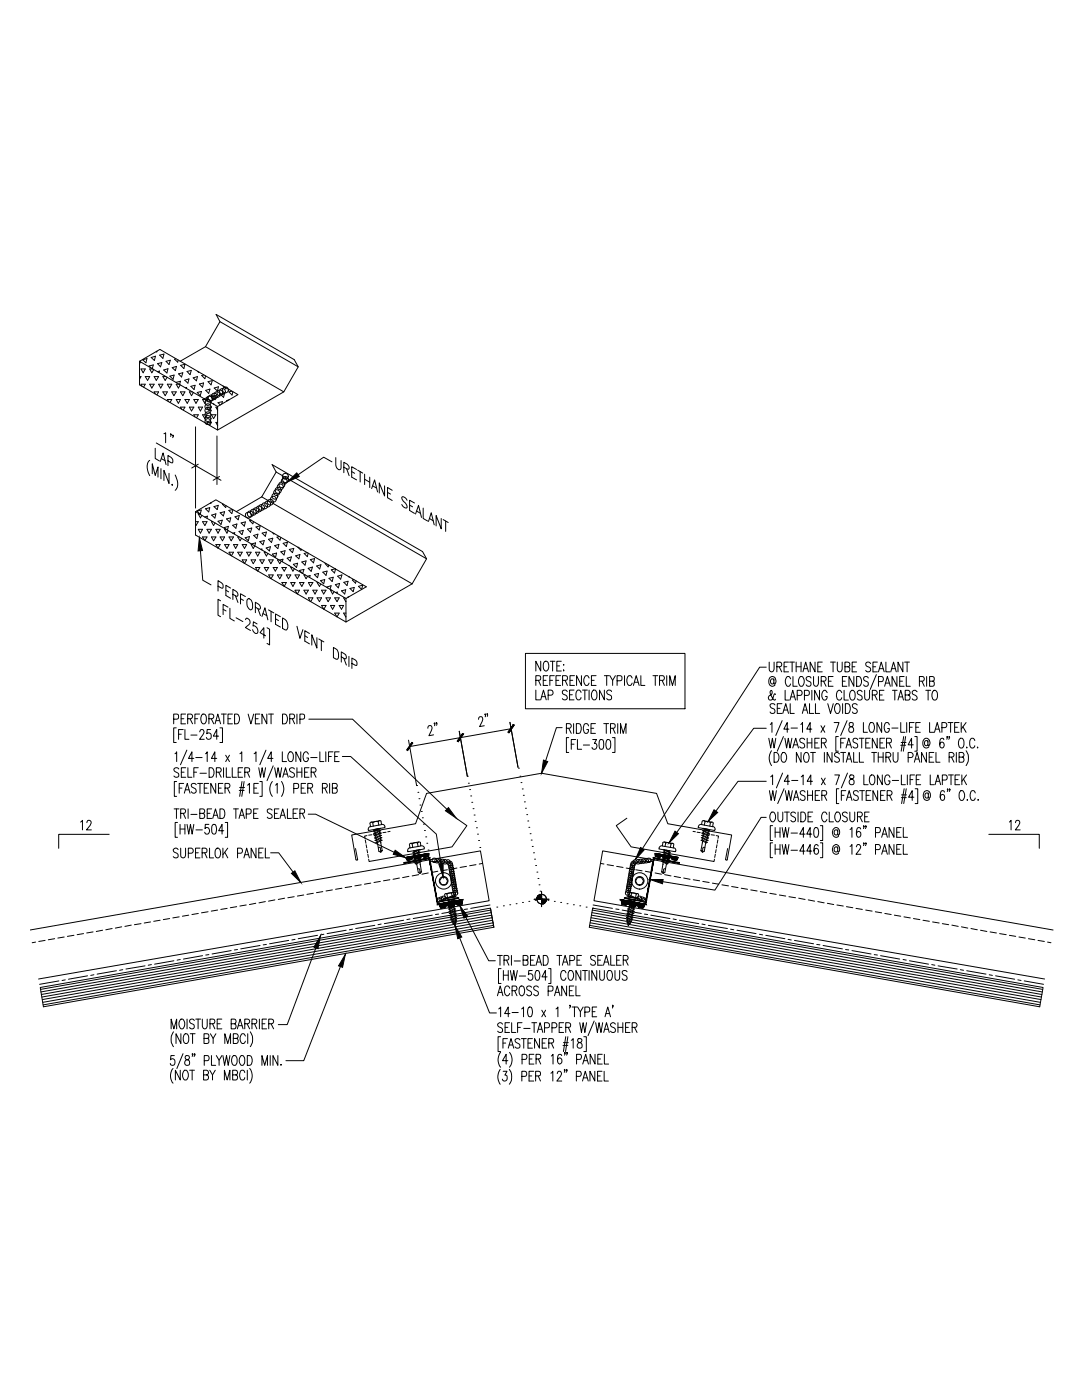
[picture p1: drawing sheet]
<svg xmlns="http://www.w3.org/2000/svg" width="216mm" height="279mm" viewBox="0 0 216 279" stroke-linecap="round" stroke-linejoin="round" font-family="sans-serif">
<g fill="none" stroke="#000" stroke-width=".2">
<path d="M27.8 72.1l4.1-2.4 15.6 9.1-4.1 2.3v4.7l-15.6-9zM27.8 72.1h.1M27.8 72.1l15.6 9M27.8 75.2h.3l-.3 .5M28.1 72.2l-.3 .4M28.1 73.6h.9l-.4 .8zM28.3 77.1l-.2-.4h.9l-.4 .6M28.5 71.8l.8-.2-.2 .8zM29 75.2h.9l-.5 .7zM29.9 76.7h.9l-.5 .7zM30.1 73.4l-.4-.4 .9-.2-.2 .8M30.2 71.3l.8-.2-.2 .8z"/>
<path d="M30.5 73.6h-.6l.4 .8 .4-.6M30.8 75.2h.9l-.5 .7zM31 78.6l-.2-.4h.9l-.4 .6M31.3 70.1v.1h-.1M31.4 74.2l.4-.1-.1 .3M31.4 72.6l.9-.2-.3 .8zM31.7 76.7h.8l-.4 .7zM31.9 70.9l.8-.2-.2 .8zM32.5 78.2h.9l-.4 .8zM32.7 73.8l.8-.2-.2 .8zM33.1 75.2h-.6l.5 .7 .3-.6M33.1 72.1l.9-.2-.3 .8z"/>
<path d="M33.4 76.7h.9l-.4 .7zM33.9 75.1l.8-.2-.2 .8zM34.3 78.2h.9l-.5 .8zM34.4 73.4l.8-.3-.2 .9zM35.1 71.6l-.3 .1 .7 .6v-.4M35.2 79.7h.8l-.4 .8zM35.2 76.4l.8-.3-.2 .6M35.6 74.6l.9-.2-.3 .8zM35.8 76.7h-.6l.4 .7 .4-.6M36 78.2h.9l-.4 .8zM36.1 72.9l.8-.2-.2 .8zM36.9 75.9l.8-.3-.2 .9z"/>
<path d="M36.9 79.7h.9l-.4 .8zM37 77.4l.2-.1v.2M37.3 74.1l.9-.2-.3 .9zM38.1 77.1l.8-.2-.2 .8zM38.4 78.2h-.6l.4 .8 .4-.7M38.6 75.4l.8-.2-.2 .8zM38.7 79.7h.9l-.5 .8zM39.4 78.3l.8-.2-.3 .9zM39.4 74.1l.3 .1M39.8 76.6l.8-.2-.2 .9zM40.7 74.8l-.5 .1 .7 .7 .1-.6M40.7 79.6l.7-.3-.1 .6"/>
<path d="M41 69.2l15.6 9-13.2 7.6M41 69.2l2.9-5 15.6 9M41 69.2l-5.1 2.9M41 79.7h-.6l.5 .8 .3-.6M41 77.9l.9-.2-.3 .8zM41.5 76.2l.9-.2-.3 .8zM42.3 79.1l.8-.2-.2 .9zM42.7 77.4l.9-.2-.2 .8zM43.9 64.2l-.8-1.4 15.6 9 .8 1.4-2.9 5M44 78.7l.8-.2-.2 .8zM44.5 77l.6 .6v-.2M45.7 79.8l-.5 .1 .1 .1"/>
<path d="M46.3 78.1l-.6 .1 .6 .6 .2-.6M29.9 91.9a2.37 2.37 0 0 0 0 3M30.4 94.5v-1.9l.6 2.3 .5-1.7v2M31 89.5v2l.8 .5M31.2 88.4l12.9 7.5M32 92.1l.5-1.7 .6 2.3M32.1 93.5v2.1M32.2 91.5l.7 .4M32.7 86.5l.3-.1v2M33.5 92l.9 .4 .1-.5a1.28 1.28 0 0 0-1-1v2M33.6 80.2l-.2-.5h.9l-.4 .6M33.7 94.5v2l-1-2.6v2"/>
<path d="M34.1 86.7v-.2v.4l-.1 .2M34.3 96.7l.1 .1v.1zM34.6 87l-.1-.2 .1 .3-.2 .2M35 94.8a2.53 2.53 0 0 1 0 3M36.3 81.7l-.3-.4h.9l-.3 .5M37.8 81.3h.9l-.5 .7zM38.9 83.2l-.2-.4h.9l-.4 .6M39 85.2v16.2M39.6 92.6l-1.3 .8M39.6 81.3h.8l-.4 .7zM40.4 82.8h.9l-.4 .7zM41.3 81.3h.9l-.5 .7z"/>
<path d="M41.6 84.7l-.3-.4h.9l-.3 .6M42.2 82.8h.9l-.5 .7zM42.6 80.6l.1 .1M43.3 87v9.7M43.4 84.3h-.3l.3 .6M43.4 81.3h-.3l.3 .6M43.8 95.1l-1.3 .8M44.2 80.7l.2-.5-.9 .2 .5 .4M52.2 99.2l30 17.3M52.2 99.2l-5.1 2.9M55.1 94.2l-.8-1.5 30 17.4 .8 1.4-2.9 5M55.1 94.2l-2.9 5"/>
<path d="M55.1 94.2l30 17.3M66.2 92.2l-1.6-1-5.1 3.6M67 91.3l.1 1.8a.64 .64 0 0 0 .9 .6l.1-1.8M68.6 93.2l.9 .5 .2-.5a1.54 1.54 0 0 0-1.1-.9v2M69.2 93.5l.5 1.4M70.2 94.1l.6 .4M71.1 93.7l-.9-.6v2.1l.9 .6M71.4 93.8l1 .6M71.9 94.1v2.1M72.8 94.6v2.1M72.8 95.6l1 .6M73.8 95.2v2.1"/>
<path d="M74.2 97.5l.5-1.7 .6 2.4M74.4 97l.7 .4M76.7 97v2l-1-2.6v2M77.3 98.3l.6 .3M78.3 97.8l-1-.5v2l1 .6M81.2 99.8a.84 .84 0 0 0-1-.6l.3 .8 .6 .6a.51 .51 0 0 1 0 .8 1.13 1.13 0 0 1-.9-.7M39 102.1l4.1-2.3 30 17.3-4.1 2.3v4.7l13.2-7.6M39 102.1v4.7l30 17.3M39 104.1h.6l-.5 .8-.1-.2M39 102.1l30 17.3M39.3 102l.9-.2-.3 .8zM39.6 105.6h.8l-.4 .8z"/>
<path d="M39.8 102.6h-.2l.4 .7 .3-.5M40 109.9l.5 5.9 1.6 .9M40.4 104.1h.9l-.4 .8zM40.8 107.8l-.4-.6h.9l-.4 .7M40.8 103.2l.6-.2-.1 .4M41 101.5l.9-.2-.3 .9zM41.3 105.6h.9l-.5 .8zM42.1 100.3v.2l-.1-.1M42.2 107.2h.9l-.5 .7zM42.2 102.8l.9-.3-.2 .9zM42.4 104.1h-.2l.4 .8 .3-.5M42.7 101.1l.8-.2-.2 .8z"/>
<path d="M43.1 105.6h.8l-.4 .8zM43.5 109.4l-.4-.7h.8l-.4 .7M43.5 117l.7 .4h.2l.1-.2a.79 .79 0 0 0-.3-.9l-.7-.4v2.1M43.5 104l.9-.2-.3 .9zM43.9 107.2h.9l-.4 .7zM43.9 102.3l.9-.2-.2 .9zM44 119.9l-.5-.3v3.2l.5 .3M44.5 100.6h-.1l.6 .7 .1-.4M44.8 108.7h.9l-.4 .7zM45.1 117.8l.5 .3M45.1 105.6l-.4-.3 .9-.3-.2 .8M45.1 105.6h-.3l.5 .8 .2-.5"/>
<path d="M45.2 103.6l.8-.3-.2 .9zM45.7 107.2h.9l-.5 .7zM46 117.4l-.9-.6v2l.9 .6M46.1 110.9l-.4-.7h.9l-.4 .7M46.4 101.7l-.7 .2 .6 .6 .2-.8M46.4 106.4l.4-.1v.3M46.4 104.8l.9-.2-.2 .8zM46.5 118.6l.8 .4 .2-.4a1.36 1.36 0 0 0-1-1v2M46.6 108.7h.8l-.4 .7zM46.9 103.1l.8-.2-.2 .8zM47 118.9l.5 1.3M47.4 110.2h.9l-.4 .8z"/>
<path d="M47.7 106.1l.8-.3-.2 .9zM47.7 107.2h-.3l.5 .7 .3-.5M48 119.5l.6 .3M48.1 104.4l.9-.2-.2 .8zM48.3 108.7h.9l-.4 .7zM48.8 112.4l-.5-.7h.9l-.4 .8M48.9 107.3l.9-.2-.2 .8zM49 119.1l-1-.6v2M49.2 110.2h.9l-.5 .8zM49.4 119.6l.2-.1a1.44 1.44 0 0 1 .6 2.2 1.4 1.4 0 0 1-.8-2.1zM49.4 105.6l.8-.2-.2 .8zM50.1 111.7h.9l-.5 .8z"/>
<path d="M50.1 103.8l-.3 .1 .6 .6 .2-.4M50.2 108.6l.8-.3-.5 1.1-.4-.7h.3M50.6 106.9l.9-.3-.2 .9zM51 110.2h.8l-.4 .8zM51.1 105.2l.8-.3-.2 .9zM51.4 113.9l-.4-.6h.8l-.4 .7M51.8 111.7h.9l-.4 .8zM51.8 108.1l.9-.2-.2 .8zM52.1 109.6h.2l-.1 .1M52.3 106.4l.9-.2-.3 .8zM52.7 113.3h.9l-.4 .7zM53 110.2h-.3l.5 .8 .3-.5"/>
<path d="M53.1 109.4l.9-.3-.3 .9zM53.6 107.6l.8-.2-.2 .9zM53.6 111.7h.9l-.5 .8zM54 115.5l-.4-.8h.9l-.4 .8M54.3 106.3l.3 .3 .1-.2M54.3 110.6l.9-.2-.2 .8zM54.5 113.3h.9l-.5 .7zM54.8 108.9l.9-.3-.3 .9zM55.4 114.7h.8l-.4 .8zM55.7 111.7h-.3l.4 .8 .3-.5M55.7 107.1l-.4 .1 .6 .6 .1-.6M55.8 111.8l.7-.2-.2 .5"/>
<path d="M56 110.1l.9-.2-.2 .9zM56.2 113.3h.9l-.4 .7zM56.5 108.4l.8-.2-.2 .9zM56.7 117l-.5-.7h.9l-.4 .7M57.1 114.7h.9l-.4 .8zM57.3 111.4l.9-.3-.3 .9zM57.7 112.8v.1M57.7 109.7l.9-.3-.2 .9zM58 116.3h.9l-.5 .7zM58.3 113.3h-.3l.4 .7 .3-.5M58.5 112.6l.9-.2-.2 .9zM58.9 114.7h.9l-.5 .8z"/>
<path d="M58.9 117.8h.9l-.5 .7zM59 110.9l.8-.2-.2 .8zM59.5 109.2h.1M59.5 109.2l.6 .6v-.2M59.8 116.3h.8l-.4 .7zM60.2 112.2l.9-.3-.2 .9zM60.4 114.4l-.6-.6 .8-.2-.2 .8M60.6 117.8h.9l-.4 .7zM60.9 114.7h-.3l.5 .8 .3-.5M61.3 110.3l-.6 .2 .6 .6 .2-.7M61.4 115l.5-.1-.1 .3M61.5 113.4l.8-.2-.2 .8z"/>
<path d="M61.5 116.3h.9l-.4 .7zM61.9 111.7l.9-.2-.2 .8zM62.4 117.8h.9l-.4 .7zM62.7 114.7l.9-.3-.2 .9zM63.2 113l.8-.3-.2 .9zM63.3 119.3h.9l-.5 .8zM63.6 116.3h-.3l.4 .7 .3-.4M64 115.9l.8-.2-.2 .8zM64.2 117.8h.9l-.5 .7zM64.4 114.2l.9-.2-.2 .8zM65.1 119.3h.8l-.4 .8zM65.1 112.5h-.2l.6 .6 .1-.4"/>
<path d="M65.4 117.4l-.2-.2 .9-.3-.2 .7M65.6 115.4l.9-.2-.2 .8zM66.2 117.8h-.3l.5 .7 .3-.4M66.8 119.3h.9l-.4 .8zM66.9 113.5l-.8 .2 .6 .7 .3-.8M66.9 116.7l.9-.3-.3 .9zM67 118.3l.3-.1v.2M67.4 115l.8-.3-.2 .9zM68.1 117.9l.9-.2-.2 .8zM68.6 116.2l.9-.2-.3 .9zM68.8 119.3h-.2l.4 .7M69.6 115.1h.1"/>
<path d="M69.6 119.1l-.1 .1M69.8 117.4l.9-.2-.2 .9zM70.6 115.7l-.3 .1 .6 .6 .2-.5M71.5 117l.9-.2-.2 .8zM81.7 100.8l.6 .3M82.7 100.4l-1-.6v2.1l1 .6M82.9 102.6l.6-1.7 .6 2.4M83.1 102l.7 .4M84.4 101.4v2.1l.9 .5M85.5 104.1l.5-1.8 .6 2.4M85.7 103.5l.7 .4M88 103.5v2.1l-1-2.7v2.1"/>
<path d="M88.4 103.7l1 .6M88.9 104v2.1M44.5 121.6l.6 .3M45.5 121.2l-1-.6v2.1M45.9 121.4v2l.9 .5M47.1 123.3l1.4 .8M49 123.7l.1-.2a.69 .69 0 0 1 .7 .3 .69 .69 0 0 1-.1 .8l-.7 .6 1 .6M51 121.2l.8 .4 .2-.4a1.36 1.36 0 0 0-1-1v2.1M51.3 124.5l-.7-.4-.1 .8a.91 .91 0 0 1 .9 .5 .91 .91 0 0 1-.1 1 .82 .82 0 0 1-.9-.7M51.5 121.5l.5 1.4M52.3 123l.6-1.7 .6 2.4M52.5 122.4l.7 .5"/>
<path d="M53 126.9l-1.1-.6 .7-1v2.1M53.3 125.3l.5 .3v3.1l-.5-.3M53.6 121.7l1 .6M54.1 122v2.1M55 123.5l.6 .3M56 123.1l-1-.6v2.1l1 .6M56.4 123.3a1.62 1.62 0 0 1 .7 2.4l-.7-.3zM59.3 125l.5 2.4 .6-1.7M60.8 126.9l.6 .3M61.8 126.4l-1-.5v2l1 .6M61.9 120l-.4-.7h.9l-.4 .8M63.2 127.3v2l-1-2.6v2"/>
<path d="M63.6 127.5l1 .6M64.1 127.8v2.1M64.6 121.6l-.4-.8h.9l-.5 .8M65.9 120.8h.9l-.4 .8zM66.5 129.2a1.57 1.57 0 0 1 .8 2.4l-.8-.4zM67.2 123.1l-.4-.7h.9l-.4 .7M67.7 120.8h.9l-.5 .8zM68.1 131.1l.6 .4h.3l.1-.2-.1-.6-.9-.6v2M68.6 131.4l.5 1.3M69 122.4h-.4l.4 .7M69.6 131v2M70.2 132.4l.7 .4h.3l-.1-.9-.9-.6v2.1"/>
<path d="M104.8 130.4h31.9v11h-31.9zM106.9 135.8h.7a.49 .49 0 0 0 .3-.5 .49 .49 0 0 0-.3-.5h-.7v2M106.9 137.7v2h.9M107.4 135.8l.5 1M107.9 132v1.9l-1-1.9v1.9M107.9 139.7l.5-2 .6 2M108.1 139h.7M108.4 135.8h.6M108.7 132.1a.58 .58 0 0 1 .6 0 .58 .58 0 0 1 .2 .6l-.1 .9-.3 .3a1.05 1.05 0 0 1-.6-1.7zM109.3 134.8h-.9v2h.9M109.4 138.7h.6l.3-.3a.56 .56 0 0 0-.3-.7h-.6v2M109.7 135.8h.6"/>
<path d="M109.8 132h.9M110.3 132v1.9M110.6 134.8h-.9v2M110.9 135.8h.6M111.1 132.9h.6M111.9 134.8h-1v2h1M112 132h-.9v1.9h.9M112.3 135.8h.6a.49 .49 0 0 0 .3-.5 .49 .49 0 0 0-.3-.5h-.6v2M112.5 132.6v.2zM112.5 133.7v.2zM112.8 135.8l.4 1M113.2 138a.53 .53 0 0 0-.5-.3 .53 .53 0 0 0-.5 .3l.1 .4 .7 .4a.49 .49 0 0 1-.2 .9h-.2l-.4-.3"/>
<path d="M113.7 138.7h.5M113.7 135.8h.6M114.5 137.7h-.8v2h.8M114.6 134.8h-.9v2h.9M115.9 138.2a.49 .49 0 0 0-.7-.4 1.44 1.44 0 0 0 .1 1.9 .52 .52 0 0 0 .6-.5M116 134.8v2l-1-2v2M116.2 137.7h1M116.7 137.7v2M117.5 135.3a.49 .49 0 0 0-.7-.4 1.34 1.34 0 0 0 .1 1.9 .52 .52 0 0 0 .6-.5M117.5 137.7v2M118 135.8h.6M118.3 137.8l.1-.1a.87 .87 0 0 1 .7 1.3 .53 .53 0 0 1-.3 .7 .53 .53 0 0 1-.7-.5l-.1-.7z"/>
<path d="M118.9 134.8h-.9v2h.9M120.6 137.7v2l-1-2v2M120.6 134.8h1M121.1 134.8v2M121.7 134.8l.5 1v1M122 138a.53 .53 0 0 0-.5-.3 .53 .53 0 0 0-.4 .3l.1 .5 .7 .3 .1 .6a.57 .57 0 0 1-.9 0M122.8 134.8l-.6 1M123.1 135.9l.9-.1 .1-.8-.3-.2h-.7v2M124.6 134.8v2M126.1 135.3a.49 .49 0 0 0-.7-.4 1.34 1.34 0 0 0 .1 1.9 .52 .52 0 0 0 .6-.5M126.4 136.8l.5-2 .6 2M126.6 136.2h.7"/>
<path d="M127.9 134.8v2h.8M130.3 134.8h1M130.8 134.8v2M131.6 135.8l.8-.1 .2-.3-.2-.5-.8-.1v2M132.1 135.8l.5 1M133 134.8v2M133.6 136.8v-2l.6 2 .5-2v2M152.9 133.2h-1.3l-23.4 36.2M153.5 132.1v1.4a.49 .49 0 0 0 .2 .5 .49 .49 0 0 0 .5 0l.3-.5v-1.4M154.4 135.8v-.2a.46 .46 0 0 0-.7 .4 .46 .46 0 0 0 .7 .4v-.2M154.4 135.5l.1 1a.75 .75 0 0 0 .2-1.1 .75 .75 0 0 0-1.2 0 .91 .91 0 0 0-.1 1.1 .91 .91 0 0 0 1 .4l.2-.2M154.7 138.6l-.1-.2-.2 .3a.89 .89 0 0 1-.8 1l-.2-.1-.1-.4 .7-.8 .1-.3-.2-.3a.65 .65 0 0 0 0 1l.5 .8 .2 .1 .1-.2"/>
<path d="M155 133.1l.8-.1 .2-.3-.1-.4-.3-.2h-.6v2M155.5 133.1l.5 1M156.4 133.1h.6M156.7 137.8v1.9h.8M157.3 132.1h-.9v2h.9M157.6 132.1h.9M157.6 139.7l.6-1.9 .5 1.9M157.8 135.5a.49 .49 0 0 0-.8-.4 1.34 1.34 0 0 0 .1 1.9 .52 .52 0 0 0 .7-.5M157.8 139.1h.7M158.1 132.1v2M158.2 135v2h.9M158.9 133.1h.9"/>
<path d="M158.9 132.1v2M159.1 138.8l.8-.1 .1-.3-.1-.5-.8-.1v1.9M159.6 135.1l.2-.1a.95 .95 0 0 1 .6 1.5 .49 .49 0 0 1-.8 .4l-.3-.7v-.4zM159.8 132.1v2M160.2 134.1l.6-2 .5 2M160.4 133.4h.7M160.5 138.8l.9-.1v-.7l-.3-.2h-.6v1.9M161.8 135.3a.48 .48 0 0 0-.7-.2 .48 .48 0 0 0 0 .8l.5 .1a.52 .52 0 0 1 .1 .9 .52 .52 0 0 1-.8-.2M162 137.8v1.9M162.3 135v1.4a.49 .49 0 0 0 .3 .5 .49 .49 0 0 0 .5 0l.2-.5v-1.4M162.6 132.1v2l-.9-2v2M163.2 133.1h.5"/>
<path d="M163.5 137.8v1.9l-1-1.9v1.9M163.9 135.9h.8l.1-.3-.1-.4-.2-.2h-.6v2M164.1 132.1h-.9v2h.9M164.3 135.9l.5 1.1M165 138.2l-.3-.4h-.3a1.3 1.3 0 0 0 0 1.9 .55 .55 0 0 0 .6-.7h-.3M165.3 135.9h.5M165.7 132.1h1M166.2 135h-.9v2h.9M166.2 132.1v2M167.1 132.1v1.4a.49 .49 0 0 0 .2 .5 .49 .49 0 0 0 .5 0l.2-.5v-1.4M168 138.2l-.4-.4h-.3a1.3 1.3 0 0 0 0 1.9 .52 .52 0 0 0 .7-.5M168.1 135.9h.5"/>
<path d="M168.4 137.8v1.9h.9M168.6 133.1l.8-.1 .2-.3-.1-.4-.3-.2h-.6v2h.6a.52 .52 0 0 0 .4-.5 .52 .52 0 0 0-.4-.5M169 135h-.9v2h.9M169.7 138.1l.3-.3h.3a1.39 1.39 0 0 1 0 1.9 .63 .63 0 0 1-.8-.7zM170 133.1h.6M170.4 135v2l-1-2v2M170.9 132.1h-.9v2h.9M170.9 135h.5a1.16 1.16 0 0 1 0 2h-.5zM172 138.1a.53 .53 0 0 0-.5-.4 .53 .53 0 0 0-.4 .4v.3l.9 .6v.5a.57 .57 0 0 1-.9 0M172.5 137.8l.1 1.7a.47 .47 0 0 0 .4 .2 .47 .47 0 0 0 .4-.2l.1-1.7M173.3 135.3a.48 .48 0 0 0-.8-.2 .48 .48 0 0 0 .1 .8l.4 .1a.5 .5 0 0 1 .1 .8 .5 .5 0 0 1-.8-.1M173.7 132.4a.53 .53 0 0 0-.5-.3 .53 .53 0 0 0-.5 .3l.2 .5 .7 .3a.49 .49 0 0 1-.2 .9l-.5-.1-.2-.2"/>
<path d="M174.1 138.7l.8-.1 .1-.3-.1-.3-.2-.2h-.6v1.9M174.2 133.1h.5M174.5 138.7l.5 1M174.9 134.6l-1.3 3M175.1 132.1h-.9v2h.9M175.3 134.1l.5-2 .6 2M175.3 136h.6a.54 .54 0 0 0 .4-.5 .54 .54 0 0 0-.4-.5h-.6v2M175.5 133.4h.7M175.5 138.7h.6M176.4 137.8h-.9v1.9h.9M176.5 137l.6-2 .6 2M176.7 136.3h.7"/>
<path d="M176.8 132.1v2h.8M177.7 134.1l.6-2 .5 2M178 133.4h.6M178.1 137.8h.9M178.5 137.8v1.9M179 135v2l-1-2v2M179.2 139.7l.5-1.9 .6 1.9M179.4 139.1h.7M179.5 135.9h.6M180.2 132.1v2l-1-2v2M180.4 135h-.9v2h.9M180.5 132.1h1"/>
<path d="M180.6 138.7l.9-.1 .1-.3-.1-.4-.9-.1v1.9h.7a.54 .54 0 0 0 .3-.5 .54 .54 0 0 0-.3-.5M180.8 135v2h.8M181 132.1v2M183 138.1a.53 .53 0 0 0-.5-.4 .53 .53 0 0 0-.5 .4l.1 .3 .8 .6 .1 .5a.57 .57 0 0 1-1 0M183.5 135.9h.8l.1-.3-.1-.5-.8-.1v2M184 135.9l.4 1.1M184.7 137.8h1M184.9 135v2M185.2 137.8v1.9M185.5 135.9h.6a.49 .49 0 0 0 .3-.4 .49 .49 0 0 0-.3-.5h-.6v2h.6l.3-.2v-.7l-.3-.2M186.1 138.1l.3-.3a1.05 1.05 0 0 1 .5 1.7 .47 .47 0 0 1-.5 .2 .47 .47 0 0 1-.4-.5v-.7zM34.7 143.5h.6l.3-.1-.1-.8-.8-.1v2"/>
<path d="M34.9 150.4l.3-.4v2M35.2 145.3h-.5v2.9h.5M35.2 156h-.4v2.9h.4M35.6 146.5h.6M35.7 153.5a.48 .48 0 0 0-.7-.3 .48 .48 0 0 0-.2 .7l.7 .4a.51 .51 0 0 1 0 .8 .51 .51 0 0 1-.8-.2M35.8 157.3h.5M36.1 143.4h.6M36.2 154.1h.5M36.6 145.6h-1v1.9M36.6 156.4h-.8v1.9M36.8 158.3l.6-1.9 .5 1.9M36.9 145.6v1.9h.8"/>
<path d="M37 157.6h.7M37 142.5h-.9v2h.9M37.1 153.2h-.9v1.9h.9M37.3 149.7l-1.3 2.9M37.5 143.4h.8l.1-.3-.1-.4-.2-.2h-.6v2M37.5 153.2v1.9h.8M37.9 143.4l.5 1.1M38.1 146.7h1.2M38.7 151.4h-1.1l.7-1.4v2M38.7 154.1h.5M38.9 143.4h.5M39.1 151.2h1.2"/>
<path d="M39.1 156.6a.51 .51 0 0 0-.5-.3 .51 .51 0 0 0-.4 .5l.1 .3 .7 .4a.51 .51 0 0 1-.1 .7 .51 .51 0 0 1-.7-.2M39.4 156.4h1M39.6 153.2h-.9v1.9M39.8 142.5h-.9v2M39.9 146.1v-.1a.45 .45 0 0 1 .6-.4 .45 .45 0 0 1 .1 .8l-.8 1.1h1M39.9 154.3h1.3M39.9 156.4v1.9M40.2 142.8a.54 .54 0 0 1 .7-.2 .54 .54 0 0 1 .3 .6l-.1 .8a.49 .49 0 0 1-.5 .5 .49 .49 0 0 1-.4-.5l-.1-.8zM40.8 157.3h.5M41 150.4l.3-.4v2M41.6 156.4h-.8v1.9h.8M41.7 143.4h.8l.2-.3-.1-.4-.3-.2h-.6v2"/>
<path d="M41.7 153.2a1.01 1.01 0 0 1 1 .7 1.01 1.01 0 0 1-.3 1.1l-.7 .1zM42 145.6h-.7v.8a.58 .58 0 0 1 .9 .5 .58 .58 0 0 1-.9 .5l-.1-.2M42.1 143.4l.6 1.1M42.9 144.5l.6-2 .5 2M43 156.4v1.9l-.9-1.9v1.9M43.1 143.8h.7M43.2 154.1l.8-.1 .1-.2-.1-.5-.8-.1v1.9M43.3 151.4h-1.1l.7-1.4v2M43.6 157.3h.5M43.6 146.9h-1l.7-1.3v1.9M43.6 154.1l.5 1M43.9 145.3h.5v2.9h-.5"/>
<path d="M44.2 142.5h1M44.5 156.4h-.9v1.9h.9M44.6 153.2v1.9M44.6 142.5v2M44.9 157.3l.8-.1 .2-.3-.2-.5h-.8v1.9M45 150.7l.8 1.3M45.2 153.2v1.9h.8M45.4 157.3l.5 1M45.5 143.4h.5M45.8 150.7l-.8 1.3M46.3 153.2v1.9h.9M46.4 142.5h-.9v2h.9"/>
<path d="M46.8 142.5h.5a1.15 1.15 0 0 1 0 2h-.5zM47.5 154.1h.6M47.7 157.7h1M47.8 157.2h1M47.9 150.4l.3-.4v2M48.3 156l-.5 2.9M48.4 153.2h-.9v1.9h.9M48.7 156l-.5 2.9M48.8 154.1h.7a.46 .46 0 0 0 .3-.4 .46 .46 0 0 0-.3-.5h-.7v1.9M49.3 154.1l.5 1M49.4 156.7l.4-.3v1.9M49.5 142.5l.6 2 .5-2"/>
<path d="M50.7 157.3h.5M50.7 150.4l.4-.4v2M51 143.4h.5M51.5 156.4h-.8v1.9h.8M51.6 153.2l.4 1.9 .3-1.9 .3 1.9 .4-1.9M51.8 142.5h-.8v2h.8M51.8 156h.5v2.9h-.5M53.1 149.7l-1.3 2.9M53.2 142.5v2l-.9-2v2M53.6 142.5h1M54.1 142.5v2M54.3 156a2.39 2.39 0 0 0 0 2.9"/>
<path d="M54.5 151.4h-1.1l.7-1.4v2M54.5 152.8l-1.2 3M54.8 153.2l.3 1.9 .4-1.9 .4 1.9 .3-1.9M55 156.7l.3-.3v1.9M56.2 156a2.56 2.56 0 0 1 0 2.9M56.3 150v2h.9M56.4 142.5h.4a1.15 1.15 0 0 1 0 2h-.4zM56.4 155.1l.6-1.9 .5 1.9M56.6 154.5h.7M57.6 150.3l.3-.3h.3a1.39 1.39 0 0 1 0 2 .63 .63 0 0 1-.8-.7zM57.8 143.4h.9l.1-.3-.1-.5-.9-.1v2M58.3 143.4l.5 1.1"/>
<path d="M58.6 157.4l.9-.1v-.8l-.2-.1h-.7v1.9M58.7 153.5a.48 .48 0 0 0-.6-.3 .48 .48 0 0 0-.2 .7l.7 .4a.51 .51 0 0 1-.1 .8 .51 .51 0 0 1-.7-.2M59.3 142.5v2M59.3 153.2v1.9M59.3 154.1h.9M59.8 143.5h.6l.3-.1-.1-.8-.8-.1v2M60 150v2l-1-2v2M60.1 157.3h.5M60.2 153.2v1.9M60.8 154.1h.5M61 156.4h-.9v1.9h.9M61.4 157.3l.9-.1 .1-.3-.1-.5h-.9v1.9"/>
<path d="M61.5 150.5l-.3-.5h-.3a1.3 1.3 0 0 0 0 2 .55 .55 0 0 0 .6-.7h-.3M61.6 143.5h8.7l18.9 18M61.7 153.2h-.9v1.9h.9M61.9 157.3l.5 1M62 151.2h1.3M62.1 154.1l.8-.1 .2-.2-.2-.5-.8-.1v1.9M62.6 154.1l.5 1M63.8 150v2h.8M64.3 157.3l.8-.1 .2-.3-.1-.4-.3-.1h-.6v1.9M64.8 157.3l.5 1M65 150v2M65.6 151h.5"/>
<path d="M65.8 156.4v1.9M66.3 157.3l.9-.1 .1-.3-.1-.5h-.9v1.9l.9-.1 .1-.6-.3-.3M66.4 150h-.8v2M66.8 151h.5M67.7 150h-.9v2h.9M68.3 151h1.7l17.1 15.5 .9 5.9M81.5 147.7l1.6 9.1M83.1 156.8h.1M83.4 158.1h.1M83.6 159.4h.1M85.4 145.3a.44 .44 0 0 1 .6-.5l.2 .5-.6 1.5 .9-.1M86.8 144.3l-.1 .2-.1-.1 .2-.1-.1 .5"/>
<path d="M87.2 144.3h-.2l.2 .2-.1 .3M91.6 145.9l1.6 9M93.2 154.9h.1M93.5 156.3h.1M93.7 157.6h.1M93.9 158.8h.1M95.5 143.6v-.1a.44 .44 0 0 1 .6-.4l.2 .4-.6 1.5 .9-.2M96.9 142.6l-.1 .1-.1-.1 .1-.1 .1 .1-.1 .5M97.3 142.5h-.2l.2 .2-.1 .3M101.8 144.2l1.6 8.9M102 145.4l-20.2 3.6M103.4 153.3h.1"/>
<path d="M103.7 154.9h.1M104 156.2h.1M104.2 157.5h.1M104.4 158.7h.1M112.2 145.2h-1.2l-2.1 6.7M113 145.3h.8l.2-.3-.1-.4-.3-.2h-.6v2M113.5 147.2h-.5v3h.5M113.5 145.3l.5 1.1M114 148.5h.5M114.5 144.4v2M114.9 147.6h-.9v1.9M115 144.4h.5a1.21 1.21 0 0 1 0 2h-.5z"/>
<path d="M115.2 147.6v1.9h.9M116.4 148.7h1.2M117.4 144.9a.47 .47 0 0 0-.4-.5 .47 .47 0 0 0-.5 .5v1a.47 .47 0 0 0 .5 .5 .47 .47 0 0 0 .4-.5v-.3h-.3M117.9 145.3h.6M118.3 147.6h.7l-.4 .8a.57 .57 0 0 1 .5 .7 .57 .57 0 0 1-.9 .3l-.1-.2M118.8 144.4h-.9v2h.9M119.7 147.7l.4-.1a.94 .94 0 0 1 .4 1.1l-.2 .8h-.4a.94 .94 0 0 1-.4-1.1zM120.5 144.4h.9M121 144.4v2M121.1 147.7l.3-.1a.89 .89 0 0 1 .5 1.1l-.2 .8h-.4a1.21 1.21 0 0 1-.3-1.5zM121.8 145.3h.8l.2-.3a.4 .4 0 0 0-.4-.6h-.6v2M122.2 147.2h.5v3h-.5"/>
<path d="M122.3 145.3l.5 1.1M123.3 144.4v2M123.8 146.4v-2l.6 2 .5-2v2M152.9 155.9h-5.6l-4.4 6M152.9 145.3h-2.5l-15.4 20.8M153.4 147.3l.4 2 .3-2 .4 2 .3-2M153.5 157.8l.4 1.9 .3-1.9 .3 1.9 .4-1.9M153.7 144.6l.3-.4v1.9M153.8 155l.4-.3v1.9M154 149.8a2.55 2.55 0 0 0 0 3M154.5 150.2a1.05 1.05 0 0 1 1 .7 1.05 1.05 0 0 1-.4 1.1l-.6 .1zM154.6 140.7a.51 .51 0 0 0-.5-.3 .51 .51 0 0 0-.4 .5l.2 .4 .6 .3a.47 .47 0 0 1-.2 .8l-.5-.1-.1-.2"/>
<path d="M155.1 141.4h.5M156 140.4h-.9v2h.9M156.1 143.8l-1.3 3M156.1 150.3l.4-.1a1.3 1.3 0 0 1 0 1.9 .59 .59 0 0 1-.6-.7v-.8zM156.2 154.3l-1.3 2.9M156.2 142.4l.6-2 .5 2M156.3 147l-1.2 2.9M156.4 141.7h.7M156.4 157.4l-1.2 3M156.6 147.3l.4 2 .3-2 .3 2 .4-2M156.7 157.8l.3 1.9 .4-1.9 .4 1.9 .3-1.9M157.4 145.5h-1l.7-1.3v1.9"/>
<path d="M157.6 155.9h-1.1l.7-1.2v1.9M157.7 140.4v2h.8M157.8 145.3h1.3M158 155.8h1.2M158.2 149.3l.6-2 .5 2M158.3 159.7l.6-1.9 .5 1.9M158.4 148.6h.7M158.5 159.1h.7M159.8 144.6l.3-.4v1.9M159.8 150.2v1.9l-.9-1.9v1.9M159.9 155l.4-.3v1.9M160.1 142.4l.5-2 .6 2"/>
<path d="M160.3 141.7h.7M160.6 147.6a.53 .53 0 0 0-.5-.3 .53 .53 0 0 0-.5 .3l.1 .5 .7 .3 .2 .6a.57 .57 0 0 1-1 0M160.6 150.3l.2-.1a.92 .92 0 0 1 .6 1.5 .47 .47 0 0 1-.5 .4 .47 .47 0 0 1-.5-.4l-.1-.8zM160.6 158.1a.48 .48 0 0 0-.7-.3 .48 .48 0 0 0 .1 .8l.4 .2a.52 .52 0 0 1 .1 .9 .52 .52 0 0 1-.8-.3M161.1 147.3v2M161.1 148.3h.9M161.1 157.8v1.9M161.1 158.7h1M161.5 140.4v2h.9M161.7 150.2h1M162 145.5h-1l.7-1.3v1.9M162 147.3v2"/>
<path d="M162.1 155.9h-1l.7-1.2v1.9M162.1 157.8v1.9M162.2 150.2v1.9M162.6 148.3h.5M162.7 158.7h.5M162.7 140.4v2h.9M163.5 147.3h-.9v2h.9M163.6 157.8h-.9v1.9h.9M163.8 144.8l.8 1.3M163.9 148.3h.6l.3-.2 .1-.4-.2-.3-.8-.1v2M163.9 155.3l.8 1.3M164 158.7l.8-.1 .2-.3-.2-.4-.8-.1v1.9"/>
<path d="M164.4 148.3l.5 1M164.5 158.7l.5 1M164.5 150.2v1.9M164.6 144.8l-.8 1.3M164.7 155.3l-.8 1.3M165.2 140.4l.5 2 .6-2M166 150.2v1.9l-1-1.9v1.9M166.4 144.2h1l-.7 1.9M166.6 154.7h.9l-.7 1.9M166.8 140.5l.1-.1a.59 .59 0 0 1 .7 .8v.7a.49 .49 0 0 1-.8 .4l-.3-.7v-.4zM167.3 147h-.5v2.9h.5M167.4 157.4h-.5v3h.5"/>
<path d="M167.5 150.5a.49 .49 0 0 0-.8-.3 .49 .49 0 0 0 .1 .8l.4 .2a.52 .52 0 0 1 .2 .8 .52 .52 0 0 1-.9-.1M167.8 150.2h.9M167.8 148.3h.5M167.9 158.7h.5M168.1 140.4v2M168.3 150.2v1.9M168.7 140.4h.5a1.21 1.21 0 0 1 0 2h-.5zM168.7 147.3h-.9v2M168.8 157.8h-.9v1.9M168.8 149.3l.6-2 .5 2M168.9 152.1l.5-1.9 .6 1.9M168.9 159.7l.5-1.9 .6 1.9"/>
<path d="M169 143.8l-1.2 3M169 148.6h.7M169.1 151.5h.7M169.1 154.3l-1.2 2.9M169.1 159.1h.7M169.5 144.3l-.1 .4a.62 .62 0 0 0 .7 .4 .56 .56 0 0 1 .1 .9 .56 .56 0 0 1-.9-.2 .56 .56 0 0 1 .5-.8l.4-.2v-.5zM169.6 154.7a.58 .58 0 0 0 .1 .6 .58 .58 0 0 0 .5 .3 .55 .55 0 0 1 .2 .8 .55 .55 0 0 1-.8 .1l-.1-.1a.78 .78 0 0 1 .8-1.1 .38 .38 0 0 0-.2-.6zM170.3 150.2v1.9h.8M171.1 140.7a.51 .51 0 0 0-.6-.3 .51 .51 0 0 0-.4 .5l.2 .4 .6 .2a.49 .49 0 0 1-.2 .9l-.5-.1-.1-.2M171.1 147.6a.48 .48 0 0 0-.7-.2 .48 .48 0 0 0 .1 .8l.5 .2 .1 .6a.54 .54 0 0 1-.9 0M171.3 158.1a.53 .53 0 0 0-.5-.3 .53 .53 0 0 0-.5 .3l.1 .5 .8 .4a.47 .47 0 0 1-.3 .7h-.5l-.1-.3M171.4 147.3h1"/>
<path d="M171.5 150.2v1.9h.8M171.5 157.8h1M171.9 147.3v2M172 157.8v1.9M172.3 144.2v1.9h.8M172.4 154.7v1.9h.8M172.7 148.3h.6M172.8 158.7h.6M173.6 154.9l.3-.2a.59 .59 0 0 1 .7 .7l-.1 .7a.49 .49 0 0 1-.7 .4l-.3-.7zM173.6 144.3a.58 .58 0 0 1 .7 0 .58 .58 0 0 1 .2 .7l-.1 .7a.47 .47 0 0 1-.5 .5 .47 .47 0 0 1-.4-.5l-.1-.7zM173.6 147.3h-.9v2h.9M173.8 157.8h-1v1.9h1"/>
<path d="M173.9 150.2h1M174.4 150.2v1.9M175 147.3v2l-.9-2v2M175.1 157.8v1.9l-.9-1.9v1.9M175.2 150.2v1.9M175.2 151.1h1M175.6 148.3h.5M175.7 158.7h.6M175.9 144.2v1.9l-.9-1.9v1.9M176.1 154.7v1.9l-1-1.9v1.9M176.2 150.2v1.9M176.5 147.3h-.9v2h.9"/>
<path d="M176.6 157.8h-.9v1.9h.9M176.8 151.1l.8-.1 .1-.2v-.4l-.3-.2h-.6v1.9M176.9 148.3h.6a.49 .49 0 0 0 .4-.5 .49 .49 0 0 0-.4-.5h-.6v2M177 158.7l.8-.1 .2-.3-.1-.3-.3-.2h-.6v1.9M177.2 151.1l.5 1M177.4 148.3l.5 1M177.4 144.7a.47 .47 0 0 0-.4-.5 .47 .47 0 0 0-.5 .5v1a.47 .47 0 0 0 .5 .5 .47 .47 0 0 0 .4-.5v-.3h-.3M177.5 158.7l.5 1M177.6 155.1a.49 .49 0 0 0-.8-.4 1.34 1.34 0 0 0 .1 1.9 .57 .57 0 0 0 .7-.8h-.4M178 145.3h1.2M178 155.8h1.3M178.2 150.2l.1 1.7a.44 .44 0 0 0 .4 .2 .44 .44 0 0 0 .4-.2l.1-1.7"/>
<path d="M179.7 144.2v1.9h.9M179.7 148.7h1M179.8 148.2h1M179.9 154.7v1.9h.8M179.9 159.2h.9M179.9 158.6h1M180.3 147l-.5 2.9M180.4 157.4l-.5 3M180.7 147l-.5 2.9M180.8 157.4l-.5 3M180.9 144.2v1.9M181 154.7v1.9"/>
<path d="M181.2 151.2h.6l.4-.4a.56 .56 0 0 0-.4-.6h-.6v1.9M181.5 145.1h.5M181.6 155.6h.5M182.2 148.6h-1l.7-1.3v2M182.4 159.1h-1.1l.7-1.3v1.9M182.4 144.2h-.9v1.9M182.4 152.1l.6-1.9 .5 1.9M182.5 154.7h-.9v1.9M182.5 147h.5v2.9h-.5M182.6 157.4h.5v3h-.5M182.7 151.5h.6M182.7 145.1h.6"/>
<path d="M182.8 155.6h.6M183.6 144.2h-.9v1.9h.9M183.7 154.7h-.9v1.9h.9M184.9 150.2v1.9l-1-1.9v1.9M185.2 148.1l-.1-.2a.46 .46 0 0 0-.6 .4 .46 .46 0 0 0 .6 .4l.1-.1M185.2 147.8v1a.75 .75 0 0 0 .2-1.2 .75 .75 0 0 0-1.2 .3 .89 .89 0 0 0 0 1 .89 .89 0 0 0 1 .3l.2-.2M185.2 158.6v-.3a.46 .46 0 0 0-.7 .5 .46 .46 0 0 0 .7 .4v-.2M185.2 158.3l.1 1a.78 .78 0 0 0 .3-1.1 .78 .78 0 0 0-1-.3 .78 .78 0 0 0-.4 1 .69 .69 0 0 0 .4 .7 .69 .69 0 0 0 .8-.2M185.4 151.1h.6M185.5 144.2v1.9h.8M185.6 154.7v1.9h.8M186.3 150.2h-.9v1.9h.9"/>
<path d="M186.5 146.1l.5-1.9 .6 1.9M186.6 156.6l.5-1.9 .6 1.9M186.7 145.5h.7M186.8 150.2v1.9h.8M186.8 155.9h.7M187.9 145.2h.6a.52 .52 0 0 0 .4-.5 .52 .52 0 0 0-.4-.5h-.6v1.9M188 155.7h.7a.54 .54 0 0 0 .3-.5 .54 .54 0 0 0-.3-.5h-.7v1.9M188.3 147.6v-.2l-.4-.1a1.02 1.02 0 0 0-.4 1.3l.1 .4a.42 .42 0 0 0 .6 .2l.2-.5-.2-.5a.42 .42 0 0 0-.6 .2l-.1 .2M188.5 158.1a.39 .39 0 0 0-.7-.2l-.1 .3a1.28 1.28 0 0 0 .3 1.5 .61 .61 0 0 0 .5-.6 .61 .61 0 0 0-.5-.5h-.2l-.2 .5M189 147.1h-.1h.1l-.1 .4M189.1 157.5h-.1l.1-.1-.1 .6M189.2 144.2h.9"/>
<path d="M189.3 154.7h.9M189.4 151.1l.8-.1 .2-.2-.1-.4-.3-.2h-.6v1.9M189.5 147.1h-.2h.2l-.2 .4M189.6 157.5l-.1 .1v-.2l.1 .3-.2 .3M189.7 144.2v1.9M189.8 154.7v1.9M189.9 151.1l.5 1M190.5 145.1h.5M190.6 155.6h.6M190.8 150.2v1.9M191.4 151.1l.8-.1 .1-.2-.1-.5-.8-.1v1.9l.8-.1 .1-.5-.1-.3-.2-.1M191.4 144.2h-.9v1.9h.9"/>
<path d="M191.5 154.7h-.9v1.9h.9M191.5 147.4l.2-.1a.87 .87 0 0 1 .6 1.3 .53 .53 0 0 1-.3 .7 .53 .53 0 0 1-.7-.5l-.1-.7zM191.6 157.9l.2-.1a.95 .95 0 0 1 .6 1.5 .49 .49 0 0 1-.8 .4l-.2-.7v-.7zM191.8 144.2v1.9M191.9 154.7v1.9M192.1 145l.7 1.1M192.3 155.5l.6 1.1M192.8 149.8a2.55 2.55 0 0 1 0 3M192.8 144.2l-1 1.3M192.9 154.7l-1 1.2M192.9 149.1v.2zM192.9 159.7h.2z"/>
<path d="M194.5 147.8a.49 .49 0 0 0-.8-.4 1.44 1.44 0 0 0 .2 1.9 .52 .52 0 0 0 .6-.5M194.6 158.3a.47 .47 0 0 0-.5-.5 .47 .47 0 0 0-.4 .5v1a.47 .47 0 0 0 .4 .5 .47 .47 0 0 0 .5-.5M195.1 149.1v.2zM195.1 159.7h.1zM16.1 164.1l.4-.4v1.9M17.3 164.2l.3-.5h.3l.3 .4a2.33 2.33 0 0 1-.9 1.5h.9M21.8 166.5h-10.1v2.8M34.7 161.4h1M35.2 161.4v1.9M35.4 164.1h-.4v3h.4M35.5 169.6a.47 .47 0 0 0-.7-.3 .47 .47 0 0 0 .1 .8l.5 .3a.51 .51 0 0 1-.1 .8 .51 .51 0 0 1-.7-.2M35.9 164.5v2"/>
<path d="M35.9 165.5h1M36.1 169.3v1.7a.48 .48 0 0 0 .8 0l.1-1.7M36.1 162.3l.8-.1 .1-.2-.1-.5-.8-.1v1.9M36.6 162.3l.4 1M36.9 164.5v2M37.3 164.5l.4 2 .3-2 .3 2 .4-2M37.5 161.4v1.9M37.6 170.3h.6l.3-.2 .1-.5-.2-.2-.8-.1v1.9M38.1 162.5h1.2M39 170.2h.6M39.1 165.6h1.3M39.9 162.3l.8-.1 .1-.2-.1-.5-.8-.1v1.9h.8l.1-.6-.3-.4"/>
<path d="M39.9 169.3h-.9v1.9h.9M40.3 170.2h.7a.49 .49 0 0 0 .3-.5 .49 .49 0 0 0-.3-.4h-.7v1.9M40.8 170.2l.5 1M41.3 162.3h.6M41.7 164.5h-.7l-.1 .9a.52 .52 0 0 1 .7-.2 .52 .52 0 0 1 .2 .7 .49 .49 0 0 1-.4 .6 .49 .49 0 0 1-.6-.4M41.8 169.3v1.9h.8M42.2 161.4h-.9v1.9h.9M42.4 163.3l.6-1.9 .5 1.9M42.4 164.6l.4-.1a1.21 1.21 0 0 1 .3 1.6l-.1 .3-.3 .1a.89 .89 0 0 1-.5-1.1zM42.7 162.7h.6M43.2 169.4l.4-.1a1.3 1.3 0 0 1 0 1.9 .59 .59 0 0 1-.7-.7l.1-.8zM43.9 161.4a1.01 1.01 0 0 1 1 .7 1.01 1.01 0 0 1-.3 1.2h-.7z"/>
<path d="M44.5 169.3v1.9M44.6 165.8h-1l.7-1.3v2M44.9 170.1l.6 1.1M44.9 164.1h.5v3h-.5M45.5 169.3l-1 1.3M46.6 161.4h1M47.1 161.4v1.9M47.4 170.3l.8-.1 .2-.3-.2-.5-.8-.1v1.9M47.7 163.3l.5-1.9 .6 1.9M47.9 162.7h.7M48.7 171.2l.5-1.9 .6 1.9M48.9 170.6h.7"/>
<path d="M49.1 162.4l.9-.1 .1-.7-.3-.2h-.7v1.9M50.6 162.3h.6M51.1 169.3v1.9l-1-1.9v1.9M51.5 161.4h-.9v1.9h.9M51.6 170.2h.6M52.5 169.3h-.9v1.9h.9M52.9 169.3v1.9h.9M52.9 179.9l-1.2 .3M54 170.2h1.6l2.9 3.8M54.3 161.7a.5 .5 0 0 0-.6-.3 .5 .5 0 0 0-.3 .7l.7 .4a.5 .5 0 0 1 0 .8 .5 .5 0 0 1-.8-.2M54.8 162.3h.5M54.8 179.6l-1.2 .2"/>
<path d="M55.7 161.4h-.9v1.9h.9M55.9 163.3l.5-1.9 .6 1.9M56.1 162.7h.7M56.8 179.3l-1.3 .2M57.3 161.4v1.9h.9M58.5 162.3h.6M58.7 179l-1.3 .2M59.4 161.4h-.9v1.9h.9M59.8 162.3h.6a.46 .46 0 0 0 .4-.4 .46 .46 0 0 0-.4-.5h-.6v1.9M60.3 162.3l.5 1M60.6 178.6l-1.3 .2M61.5 162.5h1.5l15.7 7.6"/>
<path d="M62.5 178.3l-1.3 .2M64.4 177.9l-1.3 .3M66.3 177.6l-1.2 .2M68.2 177.3l-1.2 .2M70.2 176.9l-1.3 .2M70.9 169.3l.5 2.2M71 171.6l-.8-5 12.7-2.2 2.2-6.1 23-4 22.9 4 2.3 6.1 12.7 2.2-.9 5M71.4 171.5l-.2 .2-.1-.1M72.1 176.6l-1.3 .2M72.9 167.6l.1 .7M73.1 168.6l.1 .6M73.2 166.8h-.4v.5"/>
<path d="M73.2 169.6l.1 .6M73.4 170.5l.1 .6M73.8 164.3l.1 .7a.57 .57 0 0 0-.4 .7l3.3-.5v-.2M73.8 164.3a.32 .32 0 0 1 .6-.1l.1 .7M74 176.2l-1.3 .3M74.2 166.6l-.6 .1M74.4 164.2a.99 .99 0 0 1 1.1-.2l.1 .7M74.6 166.3l1.2-.6 .2 .1-1.2 .6zM74.7 166.8l1.3-.5-1.1 .5zM74.7 167.2l1.4-.5-1.1 .6zM74.8 165.9v.3M74.8 167.7l1.4-.5-1.2 .6z"/>
<path d="M74.9 166.3v.3M75 166.8v.3M75 168.1l1-.5 .2 .1-1 .5zM75 167.2l.1 .4M75.1 166.4l-.6 .1M75.2 167.7l.1 .3M75.3 168.2l.3 1.7 .4 .2M75.4 165.4l-.9 .4 .2 .1 1.2-.6-1.2 .2v.2M75.5 164a.32 .32 0 0 1 .5-.1l.1 .7-2.2 .4M75.5 169.2l.2-.1 .2 .1M75.6 165.5l.1 .3M75.7 165.9l.1 .4"/>
<path d="M75.7 163.8l-1.6 .3M75.8 166.4v.3M75.8 166.8l.1 .4M75.9 175.9l-1.3 .2M75.9 169.3l.1 .7M75.9 167.4v.3M75.9 167.8l.4 2-.3 .3M76 168.2h.1M76.1 166.3h-.6M76.2 164.5l.5 .2 .1 .3M76.3 169.7l-.3 .1v.3M77 166.1l-.6 .1"/>
<path d="M77.8 175.6l-1.3 .2M77.8 165.9l-.4 .1M79.7 175.2l-1.3 .3M80.9 171.1l4.6-.8-.1 .7-.8 .1-.5-.4-.4 .6-.8 .1-.5-.4-.4 .5-.7 .2zM81 171.1h.1M81 171.2h.1M81.1 171.1h.1M81.1 171.2h.1M81.1 171.3h.1M81.1 171.4h.1M81.2 171.1h.1M81.2 171.2h.1"/>
<path d="M81.2 171.3h.1M81.2 171.4h.1M81.2 171.5h.1M81.2 171.6h.1M81.3 171h.1M81.3 171.2h.1M81.3 171.3h.1M81.3 171.4h.1M81.3 171.5h.1M81.3 171.6h.1M81.3 171.7h.1M81.3 171.1h.1"/>
<path d="M81.4 171.1h.1M81.4 171.2h.1M81.4 171.3h.1M81.4 171.4h.1M81.4 171.5h.1M81.4 171h.1M81.4 171.6h.1M81.5 171h.1M81.5 171.1h.1M81.5 171.2h.1M81.5 171.4h.1M81.5 171.5h.1"/>
<path d="M81.5 171.3h.1M81.5 171.6h.1M81.6 171.1h.1M81.6 171.2h.1M81.6 171.3h.1M81.6 171.5h.1M81.6 171.6h.1M81.6 171h.1M81.6 171.4h.1M81.6 174.9l-1.3 .2M81.7 171h.1M81.7 171.2h.1"/>
<path d="M81.7 171.3h.1M81.7 171.5h.1M81.7 168.5l.1 .7a.63 .63 0 0 0-.4 .8l3.3-.6v-.1M81.7 168.5a.32 .32 0 0 1 .6-.1l.5-.2h.5l.1 .7M81.7 171.1h.1M81.7 171.4h.1M81.7 171.6h.1M81.8 171h.1M81.8 171.1h.1M81.8 171.3h.1M81.8 171.4h.1M81.8 171.5h.1"/>
<path d="M81.8 171.2h.1M81.9 171.1h.1M81.9 171.2h.1M81.9 171.3h.1M81.9 171.5h.1M81.9 171h.1M81.9 171.4h.1M82 170.9h.1M82 171.2h.1M82 171.3h.1M82 171.5h.1M82 171h.1"/>
<path d="M82 171.1h.1M82 171.4h.1M82.1 171h.1M82.1 171.1h.1M82.1 171.2h.1M82.1 171.3h.1M82.1 171.4h.1M82.1 170.9h.1M82.2 171h.1M82.2 171.1h.1M82.2 171.2h.1M82.2 170.9h.1"/>
<path d="M82.2 171.3h.1M82.2 168.5l.2 .6M82.3 171h.1M82.3 171.1h.1M82.3 170.9h.1M82.4 170.9h.1M82.4 171h.1M82.5 171h.1M82.5 170.6l1.1-.6 .2 .1zM82.5 170.8h.1M82.5 170.9h.1M82.5 171l.2 .1"/>
<path d="M82.6 170.8h.1M82.6 171h.1M82.6 171.1h.1M82.6 171.2h.1M82.6 171.5l1.2-.6 .2 .1-1.2 .5zM82.6 170.9h.1M82.6 170.1l.1 .3M82.7 170.8h.1M82.7 170.9h.1M82.7 171h.1M82.7 171.1h.1M82.7 171.2h.1"/>
<path d="M82.7 171.3h.1M82.7 171.9l1.1-.5 .3 .1-1.2 .5zM82.7 170.6l.1 .3M82.8 170.9h.1M82.8 171h.1M82.8 171.2h.1M82.8 171.3h.1M82.8 171l.1 .3M82.8 170.8h.1M82.8 171.1h.1M82.8 172.4l1.3-.5-1.1 .5zM82.9 170.9h.1"/>
<path d="M82.9 171h.1M82.9 171.1h.1M82.9 171.3h.1M82.9 170.8h.1M82.9 171.2h.1M82.9 171.5l.1 .3M83 170.7h.1M83 170.8h.1M83 170.9h.1M83 171h.1M83 171.1h.1M83 171.2h.1"/>
<path d="M83 171.4h.1M83 171.3h.1M83 171.9l.1 .3M83.1 170.8h.1M83.1 170.9h.1M83.1 171.2h.1M83.1 171.3h.1M83.1 170.7h.1M83.1 171h.1M83.1 171.1h.1M83.1 172.4l.4 1.7 .3 .2M83.2 170.8h.1"/>
<path d="M83.2 170.9h.1M83.2 171h.1M83.2 171.2h.1M83.2 171.3h.1M83.2 170.7h.1M83.2 171.1h.1M83.3 171h.1M83.3 171.1h.1M83.3 170.7h.1M83.3 170.8h.1M83.3 171.3h.1M83.3 171.2h.1"/>
<path d="M83.3 170.9h.1M83.4 173.5l.2-.1 .1 .1M83.4 168.2a.32 .32 0 0 1 .5-.1l.1 .7-2.2 .4M83.4 171h.1M83.4 171.1h.1M83.4 171.2h.1M83.4 170.7h.1M83.4 170.8h.1M83.4 171.3h.1M83.4 170.9h.1M83.5 171.1h.1M83.5 171.2h.1"/>
<path d="M83.5 171.3h.1M83.5 170.8h.1M83.5 170.9h.1M83.5 171h.1M83.5 169.7v.3M83.5 170.7h.1M83.6 171.3h.1M83.6 170.9h.1M83.6 171h.1M83.6 171.1h.1M83.6 170.7h.1M83.6 170.2v.3"/>
<path d="M83.6 168l-1.7 .3M83.6 174.6l-1.4 .2M83.6 171.2h.1M83.6 170.8h.1M83.6 170.7l.1 .2M83.7 171.3h.1M83.7 170.9h.1M83.7 171h.1M83.7 170.6h.1M83.7 170.7h.1M83.7 170.9v.1M83.7 171.2h.1"/>
<path d="M83.7 170.8h.1M83.7 169.6l-1.3 .5 .8-.4M83.7 169.6h.1M83.7 169.6l-1.1 .2v.2M83.7 171.1v.3M83.8 171h.1M83.8 171.1h.1M83.8 171.2h.1M83.8 170.7h.1M83.8 170.8h.1M83.8 170.9h.1M83.8 173.5v.8"/>
<path d="M83.8 171.6v.3M83.8 170.6h.1M83.8 160.7h.1M83.8 172.1l.3 1.9-.3 .3M83.8 172.5h.1M83.9 170.7h.1M83.9 170.8h.1M83.9 170.9h.1M83.9 170.6h.1M83.9 170.5l-1.2 .6M83.9 170.5l-.2-.1-1.2 .6M84 170.9h.1"/>
<path d="M84 170.6h.1M84 170.7h.1M84 170.8h.1M84.1 170.6h.1M84.1 170.7h.1M84.1 161.9h.1M84.1 168.8l.5 .2 .1 .2M84.1 174h-.2l-.1 .3M84.1 170.5h.1M84.2 170.7h.1M84.2 170.8h.1M84.2 170.6h.1"/>
<path d="M84.3 170.8h.1M84.3 170.5h.1M84.3 170.7h.1M84.3 163.2h.1M84.3 170.9h.1M84.4 170.6h.1M84.4 170.7h.1M84.4 170.8h.1M84.4 170.9h.1M84.4 170.5h.1M84.5 170.9h.1M84.5 171h.1"/>
<path d="M84.5 170.6h.1M84.5 170.7h.1M84.5 164.5h.1M84.5 170.8h.1M84.5 170.5h.1M84.6 170.7h.1M84.6 170.8h.1M84.6 170.9h.1M84.6 170.5h.1M84.6 170.6h.1M84.6 171h.1M84.6 171.1h.1"/>
<path d="M84.6 170.4h.1M84.7 170.9h.1M84.7 171h.1M84.7 170.5h.1M84.7 170.7h.1M84.7 170.8h.1M84.7 170.6h.1M84.7 165.7h.1M84.7 170.4h.1M84.8 170.9h.1M84.8 171h.1M84.8 170.6h.1"/>
<path d="M84.8 170.7h.1M84.8 170.8h.1M84.8 170.4h.1M84.9 171h.1M84.9 170.6h.1M84.9 170.7h.1M84.9 170.8h.1M84.9 170.4h.1M84.9 170.5h.1M84.9 170.9h.1M84.9 167h.1M85 171h.1"/>
<path d="M85 170.7h.1M85 170.8h.1M85 170.9h.1M85 170.4h.1M85 170.5h.1M85 170.6h.1M85.1 170.8h.1M85.1 170.9h.1M85.1 171h.1M85.1 170.5h.1M85.1 170.7h.1M85.1 170.4h.1"/>
<path d="M85.1 170.6h.1M85.2 171h.1M85.2 170.6h.1M85.2 170.7h.1M85.2 170.8h.1M85.2 170.4h.1M85.2 168.3h.1M85.2 170.9h.1M85.2 170.5h.1M85.3 170.6h.1M85.3 170.7h.1M85.3 170.8h.1"/>
<path d="M85.3 170.4h.1M85.3 170.9h.1M85.3 171h.1M85.3 170.5h.1M85.3 170.3h.1M85.4 170.7h.1M85.4 170.4h.1M85.4 170.6h.1M85.4 169.6h.1M85.5 174.2l-1.3 .3M85.8 171.9l4 .2 1.1 6.4-3.7 1.6M87.4 173.9l-1.3 .2"/>
<path d="M88.1 175.1h.8l.4 .7-.4 .7h-.8l-.4-.7zM88.2 179.8l3.4-.6zM88.2 179.8l.5-.4 2.2-.4 .6 .2zM89.2 178.4l.1 .8M89.2 178.4l-.3-.1-.2 .2M89.3 173.6l-1.3 .2M89.5 179.7v.3M89.7 179.6l-.5 .1 1.1-.2v.1M90.1 178.3l.1 .7M90.1 178.2l.2-.1 .3 .1 .1 .7-1.9 .4-.1-.8M90.1 178.3l-.5-.1-.4 .2M90.3 178.1l-1.4 .3"/>
<path d="M90.3 179.8l.1 .3M90.7 178.9l-1.9 .3v.1M90.8 178.9v.1M91 163.3l2.2 1.5-3 4.2-16.6 2.9v-.4M91.2 173.2l-1.3 .3M91.4 180h.1M91.6 180h.1M91.7 179.9h.1M91.7 180h.1M91.8 179.9h.1M91.8 180h.1M91.9 179.9h.1"/>
<path d="M91.9 180h.1M92 179.9h.1M92 180h.1M92.1 179.9h.1M92.1 180h.1M93.1 172.9l-1.3 .2M94.1 160.1h.1M94.4 161.4h.1M94.6 162.7h.1M94.8 163.9h.1M95 172.6l-1.3 .2M95.1 165.2h.1"/>
<path d="M95.3 166.5h.1M95.5 167.7h.1M95.7 169.1h.1M96.3 172.3l-.7 .1M104.6 160h.1M104.8 161.3h.1M105.1 162.6h.1M105.3 163.8h.1M105.5 165.1h.1M105.5 179.9h.1M105.8 166.4h.1M106 167.7h.1"/>
<path d="M106.2 168.9h.1M106.5 170.2h.1M106.6 179.5h2.9M106.7 171.5h.1M106.8 179.7h.1M106.9 172.7h.1M107.1 174h.1M107.3 175.3h.1M107.6 176.6h.1M107.8 177.9h.1M108.1 179.5h.1M108.1 177.9v3"/>
<path d="M109.3 179.7h.1M110.6 179.9h.1M119.8 172.3l.7 .1M121.1 172.6l1.3 .2M123 172.9l1.3 .2M124 179.8l4.5 .9-.3 .5-.7-.1-.4-.5-.5 .3-.9-.1-.4-.5-.5 .4-.7-.2zM124 179.9h.1M124 180h.1M124.1 180h.1M124.1 179.9h.1M124.2 180h.1M124.2 179.9h.1"/>
<path d="M124.3 179.9h.1M124.3 180h.1M124.4 180h.1M124.4 179.9h.1M124.5 180h.1M124.6 180h.1M124.6 179.2l3.4 .7zM124.6 179.2l.7-.2 2.2 .4 .5 .4zM124.7 180h.1M125 173.2l1.2 .3M125.1 163.3l-2.1 1.5 2.9 4.2 16.6 2.9 .1-.4M125.3 179l2 .3"/>
<path d="M125.4 178.9l1.9 .4M125.4 178.9v.1M125.6 179.7l.2-.1 1.1 .5-.3 .1zM125.8 178.1l1.4 .3M125.8 179.8v.3M126 178.2l-.2-.1-.2 .1-.2 .7 1.9 .4M126.4 179.6l.5 .1-1.1-.2v.1M126.6 179.7v.3M126.9 173.6l1.2 .2M126.9 178.4l-.1 .8M127 178.4l-.5-.2-.5 .1-.1 .7M127 178.4l.2-.1 .2 .2"/>
<path d="M127.2 175.1h.8l.4 .7-.4 .7h-.8l-.4-.7zM127.4 179.2l-.1 .1M127.4 178.5l-.1 .8M128.8 173.9l1.2 .2M130.3 171.9l-3.9 .2-1.1 6.4 3.6 1.6M130.7 170.3l4.5 .8-.3 .6-.8-.2-.3-.5-.5 .4-.9-.1-.3-.6-.6 .4-.7-.1zM130.7 170.4h.1M130.7 174.2l1.3 .3M130.8 170.8h.1M130.8 170.9h.1M130.8 170.4h.1M130.8 170.5h.1"/>
<path d="M130.8 170.6h.1M130.8 171h.1M130.8 170.7h.1M130.8 170.3h.1M130.9 170.7h.1M130.9 170.8h.1M130.9 170.9h.1M130.9 170.4h.1M130.9 170.5h.1M130.9 171h.1M131 170.6h.1M131 170.7h.1"/>
<path d="M131 170.8h.1M131 170.4h.1M131 170.9h.1M131 171h.1M131 170.5h.1M131.1 171h.1M131.1 170.6h.1M131.1 170.7h.1M131.1 170.8h.1M131.1 170.4h.1M131.1 170.9h.1M131.1 170.5h.1"/>
<path d="M131.2 170.9h.1M131.2 170.5h.1M131.2 170.6h.1M131.2 171h.1M131.2 170.7h.1M131.2 170.8h.1M131.2 170.4h.1M131.3 171h.1M131.3 170.7h.1M131.3 170.8h.1M131.3 170.9h.1M131.3 170.4h.1"/>
<path d="M131.3 170.5h.1M131.3 170.6h.1M131.4 171h.1M131.4 170.7h.1M131.4 170.8h.1M131.4 170.4h.1M131.4 170.5h.1M131.4 170.9h.1M131.4 170.6h.1M131.5 170.9h.1M131.5 171h.1M131.5 170.5h.1"/>
<path d="M131.5 170.7h.1M131.5 171.1h.1M131.5 170.8h.1M131.5 170.4h.1M131.6 170.8h.1M131.6 170.9h.1M131.6 171h.1M131.6 170.5h.1M131.6 170.6h.1M131.6 170.7h.1M131.7 170.7h.1M131.7 170.8h.1"/>
<path d="M131.7 170.9h.1M131.7 170.5h.1M131.7 170.6h.1M131.8 170.6h.1M131.8 170.7h.1M131.8 170.8h.1M131.8 170.9h.1M131.8 170.5h.1M131.9 170.8h.1M131.9 170.5h.1M131.9 170.7h.1M131.9 170.6h.1"/>
<path d="M132 170.5h.1M132 170.6h.1M132 170.7h.1M132 174l.3 .3M132 174h.3v.3M132.1 170.7h.1M132.1 171.5l.2-.1 1.2 .5-.2 .1zM132.1 171.9h.2l1 .5h-.2zM132.1 170.8h.1M132.1 170.6h.1M132.1 168.8l-.5 .2-.1 .2M132.2 170.9h.1"/>
<path d="M132.2 170.6h.1M132.2 170.7h.1M132.2 171l.2-.1 1.1 .6h-.2zM132.2 170.8h.1M132.2 170.5l1.2 .6M132.2 170.5l.2-.1 1.2 .6-.2 .1M132.3 168.1a.32 .32 0 0 1 .5 .1M132.3 170.8h.1M132.3 170.9h.1M132.3 171h.1M132.3 170.6h.1M132.3 170.7h.1"/>
<path d="M132.3 168.2l-.1 .6 2.2 .4M132.3 172.5h.1M132.3 170.1l.2-.1 1.2 .6h-.2zM132.3 172.1l-.3 1.9M132.4 171.1h.1M132.4 171.2h.1M132.4 170.8h.1M132.4 170.9h.1M132.4 171h.1M132.4 171.6v.3M132.4 170.7h.1M132.4 169.6l1.4 .5-.9-.4"/>
<path d="M132.4 169.6h.1M132.4 169.6l1.1 .2v.2M132.4 173.5l-.1 .8M132.4 170.6h.1M132.4 171.1v.3M132.5 171.1h.1M132.5 171.2h.1M132.5 171.3h.1M132.5 170.7h.1M132.5 170.8h.1M132.5 170.9h.1M132.5 170.7l-.1 .3"/>
<path d="M132.5 171h.1M132.6 171.3h.1M132.6 170.9h.1M132.6 171h.1M132.6 170.7h.1M132.6 170.2l-.1 .3M132.6 168l1.6 .3M132.6 171.1h.1M132.6 171.2h.1M132.6 170.8h.1M132.6 174.6l1.3 .2M132.7 171.1h.1"/>
<path d="M132.7 171.2h.1M132.7 171.3h.1M132.7 170.8h.1M132.7 170.9h.1M132.7 171h.1M132.7 169.7l-.1 .3M132.7 170.7h.1M132.8 171.2h.1M132.8 171.3h.1M132.8 170.8h.1M132.8 170.9h.1M132.8 171h.1"/>
<path d="M132.8 173.5l-.2-.1-.2 .1M132.8 171.1h.1M132.8 170.7h.1M132.9 171h.1M132.9 171.1h.1M132.9 171.2h.1M132.9 170.7h.1M132.9 170.8h.1M132.9 170.9h.1M132.9 171.3h.1M133 170.7h.1M133 170.9h.1"/>
<path d="M133 171h.1M133 171.2h.1M133 171.3h.1M133 170.8h.1M133 171.1h.1M133 172.4l-.3 1.7-.4 .2M133.1 170.8h.1M133.1 170.9h.1M133.1 171h.1M133.1 171.2h.1M133.1 171.3h.1M133.1 171.1h.1"/>
<path d="M133.1 171.9l-.1 .3M133.2 170.7h.1M133.2 170.9h.1M133.2 171.2h.1M133.2 171.3h.1M133.2 171h.1M133.2 171.4h.1M133.2 171.5v.3M133.3 170.8h.1M133.3 171h.1M133.3 171.1h.1M133.3 171.3h.1"/>
<path d="M133.3 170.9h.1M133.3 171.2h.1M133.3 171v.3M133.4 170.9h.1M133.4 171h.1M133.4 171.1h.1M133.4 171.3h.1M133.4 170.8h.1M133.4 171.2h.1M133.4 170.6v.3M133.5 170.9h.1M133.5 171h.1"/>
<path d="M133.5 171.2h.1M133.5 171.3h.1M133.5 170.1v.3M133.5 170.8h.1M133.5 171.1h.1M133.6 170.9h.1M133.6 171.1h.1M133.6 171h.1M133.7 170.8h.1M133.7 171h.1M133.7 170.9h.1M133.8 170.9h.1"/>
<path d="M133.8 171h.1M133.8 171.1h.1M133.9 170.9h.1M133.9 171h.1M133.9 171.2h.1M133.9 168.5l-.1 .6M133.9 168.4a.99 .99 0 0 0-1.1-.2l-.1 .7M133.9 168.4a.32 .32 0 0 1 .6 .1M133.9 171.1h.1M133.9 171.3h.1M134 171h.1M134 171.1h.1"/>
<path d="M134 171.2h.1M134 170.9h.1M134 171.3h.1M134.1 171h.1M134.1 171.1h.1M134.1 171.3h.1M134.1 171.4h.1M134.1 171.2h.1M134.1 170.9h.1M134.1 171.5h.1M134.2 171h.1M134.2 171.1h.1"/>
<path d="M134.2 171.3h.1M134.2 171.4h.1M134.2 171.2h.1M134.2 171.5h.1M134.3 171h.1M134.3 171.1h.1M134.3 171.2h.1M134.3 171.3h.1M134.3 171.5h.1M134.3 171.4h.1M134.4 171h.1M134.4 171.1h.1"/>
<path d="M134.4 171.3h.1M134.4 171.4h.1M134.4 171.5h.1M134.4 171.2h.1M134.4 171.6h.1M134.4 169.2a.52 .52 0 0 1 .4 .8l-3.3-.6v-.1M134.4 168.5v.7M134.5 171h.1M134.5 171.1h.1M134.5 171.2h.1M134.5 171.3h.1M134.5 171.4h.1"/>
<path d="M134.5 171.5h.1M134.5 171.6h.1M134.5 174.9l1.3 .2M134.6 171h.1M134.6 171.2h.1M134.6 171.3h.1M134.6 171.4h.1M134.6 171.5h.1M134.6 171.6h.1M134.6 171.1h.1M134.7 171.2h.1M134.7 171.3h.1"/>
<path d="M134.7 171.5h.1M134.7 171.6h.1M134.7 171h.1M134.7 171.1h.1M134.7 171.4h.1M134.8 171.1h.1M134.8 171.2h.1M134.8 171.3h.1M134.8 171.4h.1M134.8 171.5h.1M134.8 171.6h.1M134.9 171h.1"/>
<path d="M134.9 171.3h.1M134.9 171.4h.1M134.9 171.5h.1M134.9 171.6h.1M134.9 171.1h.1M134.9 171.2h.1M135 171.1h.1M135 171.2h.1M135 171.3h.1M135 171.4h.1M135.1 171.1h.1M135.1 171.2h.1"/>
<path d="M135.1 171.3h.1M135.2 171.1h.1M136.4 175.2l1.3 .3M138.3 165.9l.5 .1M138.3 175.6l1.3 .2M139.1 166.1l.6 .1M139.9 167.7l.2-.1 1 .5-.2 .1zM139.9 169.7l.3 .1v.3M139.9 167.2l.3-.1 1.1 .6-.2 .1zM140 164.5l-.5 .2-.1 .3M140 166.3h.7M140 166.7l1.4 .5-.2 .1z"/>
<path d="M140.1 166.3l1.4 .5h-.2zM140.2 168.2h.1M140.2 165.8l1.3 .5-.2 .1zM140.2 167.8v.4M140.2 175.9l1.3 .2M140.2 169.3v.7M140.2 167.4v.3M140.3 165.3l1.1 .6 .2-.1-.8-.4M140.3 165.3h.1M140.3 165.3l1.1 .2v.2M140.3 166.8l-.1 .4M140.4 166.4l-.1 .3"/>
<path d="M140.4 163.8l1.7 .3M140.4 165.9v.4M140.5 165.5l-.1 .3M140.6 169.2l-.2-.1-.1 .1M140.7 164l-.2 .7M140.7 164a.32 .32 0 0 0-.6-.1l-.1 .7 2.2 .4M140.7 164a.99 .99 0 0 1 1.1 .2M140.9 168.2l-.4 1.7-.3 .2-.3-.3 .3-1.6M141 167.7l-.1 .3M141 166.4l.6 .1M141.1 167.2l-.1 .4M141.2 166.8l-.1 .3"/>
<path d="M141.3 166.3l-.1 .3M141.3 165.9v.3M141.9 166.6l.7 .1M142.1 176.2l1.3 .3M142.3 165a.52 .52 0 0 1 .3 .7l-3.3-.5v-.2M142.3 164.3l-.1 .7M142.3 164.3a.32 .32 0 0 0-.5-.1l-.2 .7M142.7 170.5l-.1 .6M142.9 166.8h.5l-.1 .5M142.9 169.6l-.1 .6M143.1 168.6l-.2 .6M143.2 167.6l-.1 .7"/>
<path d="M144 176.6l1.4 .2M144.8 171.5l.1 .2 .2-.1M145.2 169.3l-.4 2.2M146 176.9l1.3 .2M147.9 177.3l1.3 .2M149.8 177.6l1.3 .2M151.7 177.9l1.3 .3M152.9 163.1h-1l-9.3 14.5-10.4-1.6M153.6 178.3l1.3 .2M153.9 162.2l.1-.1a.92 .92 0 0 1 .7 1.4l-.4 .5h-.3a1.34 1.34 0 0 1-.1-1.8zM154.2 164.8h-.5v2.9h.5M154.2 168.2h-.5v3h.5"/>
<path d="M154.7 165.2v1.9M154.7 168.5v2M154.7 166.1h.9M154.7 169.5h.9M155.2 162.1v1.4a.49 .49 0 0 0 .3 .4 .49 .49 0 0 0 .5 0l.2-.4v-1.4M155.5 178.6l1.3 .2M155.6 165.2v1.9M155.6 168.5v2M156.1 165.2l.3 1.9 .3-1.9 .4 1.9 .3-1.9M156.1 168.5l.3 2 .3-2 .4 2 .3-2M156.5 162.1h1M157 162.1v1.9"/>
<path d="M157.4 179l1.3 .2M157.8 166.3h1.3M157.8 169.7h1.3M158.7 162.3a.48 .48 0 0 0-.6-.2 .48 .48 0 0 0-.3 .6l.7 .4a.5 .5 0 0 1 .1 .8 .5 .5 0 0 1-.8-.2M159.2 162.1v1.9M159.4 179.3l1.2 .2M159.8 162.1h.5a1.21 1.21 0 0 1 0 1.9h-.5zM160.6 166.5h-1l.7-1.3v1.9M160.6 169.9h-1l.7-1.4v2M161.2 163h.6M161.3 179.6l1.2 .2M162 166.5h-1l.7-1.3v1.9"/>
<path d="M162 169.9h-1l.7-1.4v2M162.2 162.1h-1v1.9h1M162.6 165.2h.3a1.21 1.21 0 0 1 .4 1.5l-.2 .3-.3 .1a1.59 1.59 0 0 1-.2-1.9zM163.2 179.9l1.3 .3M163.3 168.8l-.5-.3a1.51 1.51 0 0 0-.2 1.9 .41 .41 0 0 0 .7-.2v-.6a.41 .41 0 0 0-.4-.3 .41 .41 0 0 0-.4 .3l-.1 .3M163.7 164.8h.5v2.9h-.5M163.7 168.2h.5v3h-.5M165 162.5a.49 .49 0 0 0-.8-.3 1.34 1.34 0 0 0 .2 1.8h.3l.3-.5M165.5 162.1v1.9h.8M166.9 162.2l.1-.1a.92 .92 0 0 1 .6 1.4l-.3 .5h-.3a1.34 1.34 0 0 1-.1-1.8zM167.2 165.9l-.1-.2a.46 .46 0 0 0-.7 .4 .46 .46 0 0 0 .7 .5l.1-.2M167.2 165.6v1h.1a.78 .78 0 0 0 .1-1.1 .78 .78 0 0 0-1.2 0 .89 .89 0 0 0 0 1.2 .89 .89 0 0 0 1.1 .2v-.1"/>
<path d="M167.2 169.3l-.3-.3a.51 .51 0 0 0-.5 .5 .51 .51 0 0 0 .5 .5l.3-.2M167.2 169v.9l.1 .1a.79 .79 0 0 0 .2-1 .79 .79 0 0 0-1-.3 .79 .79 0 0 0-.4 1 .71 .71 0 0 0 .4 .7 .71 .71 0 0 0 .8-.2M169.1 162.3a.48 .48 0 0 0-.7-.2 .48 .48 0 0 0-.2 .6l.6 .4a.52 .52 0 0 1 .1 .8 .52 .52 0 0 1-.8-.2M169.6 162.1v1.4a.49 .49 0 0 0 .5 .5 .49 .49 0 0 0 .4-.5v-1.4M169.6 165.5l.4-.3v1.9M169.6 168.9l.4-.4v2M170.9 169l.1-.2a.44 .44 0 0 1 .6-.1 .44 .44 0 0 1 0 .6l-.8 1.2h1M171.1 163l.8-.1 .2-.3-.1-.4-.3-.1h-.6v1.9M171.6 163l.5 1M171.7 165.5a.39 .39 0 0 0-.6-.3l-.1 .3a1.28 1.28 0 0 0 .3 1.6 .56 .56 0 0 0 .5-.7 .56 .56 0 0 0-.7-.4l-.2 .5M172.4 164.9l-.1 .1v-.2l.1 .3-.1 .3M172.4 168.3h-.1h.1l-.1 .5"/>
<path d="M172.5 163h.6M172.8 164.9h-.1v-.1l.1 .1-.1 .5M172.8 168.3h-.1h.1l-.1 .5M173.4 162.1h-.9v1.9h.9M174.7 166.2h.6a.54 .54 0 0 0 .4-.5 .54 .54 0 0 0-.4-.5h-.6v1.9M174.7 169.6l.8-.1 .2-.3-.2-.5-.8-.2v2M175.9 167.1l.6-1.9 .6 1.9M175.9 170.5l.6-2 .6 2M176.1 166.5h.8M176.1 169.9h.8M178.4 165.2v1.9l-1-1.9v1.9M178.4 168.5v2l-1-2v2"/>
<path d="M178.9 166.1h.6M178.9 169.5h.6M179.8 165.2h-.9v1.9h.9M179.8 168.5h-.9v2h.9M180.2 165.2v1.9h.9M180.2 168.5v2h.9M197.3 166.5h10.1v2.8M201.4 164.1l.3-.4v1.9M202.6 164.2v-.1a.44 .44 0 0 1 .7-.4 .44 .44 0 0 1 .1 .7l-.8 1.2h1M6 185.6l89.9-15.8 1.7 10-89.9 15.6M7.1 188l-.7 .1M8 197.1l89.9-15.9 .6 3.9-89.8 15.8z"/>
<path d="M9 187.7l-1.3 .2M10.9 187.3l-1.3 .3M11.8 195.8l-3.9 .6M12.8 187l-1.3 .2M13 195.6l-.6 .1M14.8 186.7l-1.4 .2M16.7 186.3l-1.3 .2M17.5 194.7l-3.8 .7M18.6 186l-1.3 .2M18.7 194.5l-.6 .2M20.5 185.6l-1.3 .3M22.4 185.3l-1.3 .3"/>
<path d="M23.2 193.7l-3.8 .7M24.3 185l-1.3 .2M24.5 193.5l-.6 .1M26.2 184.6l-1.3 .3M28.1 184.3l-1.3 .2M28.9 192.8l-3.8 .6M30 184l-1.2 .2M30.2 192.5l-.6 .1M31.9 183.7l-1.2 .2M33.9 183.3l-1.3 .2M34.7 191.7l-3.9 .7M35.8 183l-1.3 .2"/>
<path d="M36 191.5l-.7 .1M37.7 182.6l-1.3 .3M39.6 182.3l-1.3 .2M40.4 190.7l-3.8 .7M41.5 182l-1.3 .2M41.7 190.5l-.7 .1M43.4 181.6l-1.3 .2M45.3 181.3l-1.2 .2M46.1 189.7l-3.8 .7M47.2 180.9l-1.2 .3M47.4 189.5l-.6 .1M49.1 180.6l-1.2 .2"/>
<path d="M51 180.3l-1.2 .2M51.9 188.7l-3.9 .7M53.2 188.5l-.7 .1M57.6 187.7l-3.8 .7M58.9 187.5l-.7 .1M63 189.2l-5.7 15.3h-1.8M63.4 186.7l-3.9 .6M64.6 186.5l-.6 .1M67.9 192.9l-7.3 18.8h-3.5M69.1 185.6l-3.8 .7M70.3 185.4l-.6 .2M74.8 184.7l-3.8 .6"/>
<path d="M76.1 184.4l-.7 .1M80.5 183.7l-3.8 .6M81.8 183.4l-.6 .1M86.3 182.6l-3.8 .7M87.5 182.4l-.6 .1M87.6 180.7l4.5-.9v.7l-.8 .2-.5-.4-.4 .5-.8 .1-.5-.3-.4 .5-.7 .1zM87.7 180.7h.1M87.8 180.7h.1M87.8 180.8h.1M87.8 180.9h.1M87.9 180.6h.1M87.9 180.7h.1"/>
<path d="M87.9 180.8h.1M87.9 180.9h.1M87.9 181h.1M87.9 181.1h.1M88 180.6h.1M88 180.7h.1M88 180.8h.1M88 180.9h.1M88 181.1h.1M88 181.2h.1M88 181h.1M88.1 180.6h.1"/>
<path d="M88.1 180.8h.1M88.1 180.9h.1M88.1 181.1h.1M88.1 181.2h.1M88.1 180.7h.1M88.2 180.6h.1M88.2 180.7h.1M88.2 180.9h.1M88.2 181h.1M88.2 180.8h.1M88.2 181.1h.1M88.2 181.2h.1"/>
<path d="M88.3 180.7h.1M88.3 180.8h.1M88.3 180.9h.1M88.3 181h.1M88.3 181.1h.1M88.3 180.6h.1M88.3 180.5h.1M88.3 181.2h.1M88.4 180.6h.1M88.4 180.7h.1M88.4 180.8h.1M88.4 180.9h.1"/>
<path d="M88.4 181h.1M88.4 181.1h.1M88.5 180.5h.1M88.5 180.6h.1M88.5 180.7h.1M88.5 180.9h.1M88.5 181h.1M88.5 180.8h.1M88.5 181.1h.1M88.6 180.5h.1M88.6 180.6h.1M88.6 180.8h.1"/>
<path d="M88.6 180.9h.1M88.6 181h.1M88.6 180.7h.1M88.6 181.1h.1M88.7 180.5h.1M88.7 180.7h.1M88.7 180.8h.1M88.7 180.9h.1M88.7 181h.1M88.7 181.1h.1M88.7 180.6h.1M88.8 180.5h.1"/>
<path d="M88.8 180.6h.1M88.8 180.8h.1M88.8 180.9h.1M88.8 180.4h.1M88.8 180.7h.1M88.9 180.5h.1M88.9 180.6h.1M88.9 180.7h.1M88.9 180.8h.1M88.9 180.4h.1M89 180.5h.1M89 180.6h.1"/>
<path d="M89 180.4h.1M89.1 180.4h.1M89.1 180.5h.1M89.1 180.6h.1M89.2 180.4h.1M89.2 180.5h.1M89.2 180.6h.1M89.3 180.4h.1M89.3 180.5h.1M89.3 180.6h.1M89.3 180.7h.1M89.3 180.1l1.1-.5 .2 .1-1.1 .5z"/>
<path d="M89.4 180.4h.1M89.4 180.7h.1M89.4 180.8h.1M89.4 180.6l1.1-.6 .1 .1-1 .6zM89.4 180.5h.1M89.4 180.6h.1M89.4 181l1.3-.5-1.1 .6zM89.5 180.4h.1M89.5 180.5h.1M89.5 180.7h.1M89.5 180.8h.1M89.5 180.3h.1"/>
<path d="M89.5 181.4l1.3-.5-1.1 .6zM89.6 180.4h.1M89.6 180.5h.1M89.6 180.6h.1M89.6 180.8h.1M89.6 180.9h.1M89.6 180.2v.2M89.6 180.7h.1M89.6 181.9l1.1-.6 .2 .1zM89.6 180.6l.1 .3M89.6 180.3h.1M89.6 182.3l1.1-.5h.3l-1.1 .5z"/>
<path d="M89.7 180.3h.1M89.7 180.5h.1M89.7 180.6h.1M89.7 180.8h.1M89.7 180.9h.1M89.7 181v.3M89.7 180.4h.1M89.7 180.7h.1M89.7 182.7l1.1-.5 .2 .1-1.1 .5zM89.8 180.3h.1M89.8 180.4h.1M89.8 180.6h.1"/>
<path d="M89.8 180.7h.1M89.8 180.8h.1M89.8 181.5v.3M89.8 183.1l1.1-.5 .2 .1-1.1 .5zM89.9 180.4h.1M89.9 180.5h.1M89.9 180.7h.1M89.9 180.8h.1M89.9 180.9h.1M89.9 181.9v.3M89.9 180.3h.1M89.9 180.6h.1"/>
<path d="M89.9 183.6l1.1-.5h.1l-1 .5zM89.9 182.3l.1 .3M90 180.7h.1M90 180.8h.1M90 180.9h.1M90 180.4h.1M90 180.5h.1M90 180.6h.1M90 180.2h.1M90 182.7l.1 .3M90 180.3h.1M90.1 180.5h.1"/>
<path d="M90.1 180.6h.1M90.1 180.7h.1M90.1 180.3h.1M90.1 183.2l.1 .2M90.1 180.8h.1M90.1 180.4h.1M90.1 180.2h.1M90.2 180.7h.1M90.2 180.8h.1M90.2 180.3h.1M90.2 180.4h.1M90.2 180.5h.1"/>
<path d="M90.2 180.6h.1M90.2 180.2h.1M90.2 183.6l.1 .2M90.3 180.7h.1M90.3 180.8h.1M90.3 180.3h.1M90.3 180.4h.1M90.3 180.5h.1M90.3 180.6h.1M90.3 180.2h.1M90.4 184l.1 .2M90.4 180.8h.1"/>
<path d="M90.4 180.4h.1M90.4 180.5h.1M90.4 180.6h.1M90.4 180.2h.1M90.4 180.3h.1M90.4 184.3l.4-.3 .2 .1-.5 .3zM90.4 180.7h.1M90.4 180.2l.1 .3M90.5 180.6h.1M90.5 180.7h.1M90.5 180.2h.1M90.5 180.3h.1"/>
<path d="M90.5 180.4h.1M90.5 180.5h.1M90.5 180.1h.1M90.5 180.7v.2M90.5 181.1l.1 .3M90.6 180.3h.1M90.6 180.4h.1M90.6 180.5h.1M90.6 180.1h.1M90.6 180.2h.1M90.6 181.5l.1 .3M90.7 180.4h.1"/>
<path d="M90.7 180.3h.1M90.7 180.1h.1M90.7 181.9v.3M90.7 180.2h.1M90.8 180.1h.1M90.8 180.2h.1M90.8 182.4v.2M90.9 182.8v.3M90.9 180.2h.1M90.9 180.3h.1M90.9 180.1h.1M90.9 183.5l.2 .1-.8 .4"/>
<path d="M90.9 183.5l-.7 .4 .1 .1M90.9 184.2l-.1 .6-.3-.5M90.9 183.2l.1 .3M91 183.7l-.1 .4M91 180.4h.1M91 180.1h.1M91 180.2h.1M91 180.3h.1M91.1 180.3h.1M91.1 180.4h.1M91.1 180.1h.1M91.1 180.2h.1"/>
<path d="M91.2 180.5h.1M91.2 180.1h.1M91.2 180.2h.1M91.2 180.3h.1M91.2 180.4h.1M91.2 180h.1M91.3 180.3h.1M91.3 180.4h.1M91.3 180.5h.1M91.3 180.6h.1M91.3 180.1h.1M91.3 180.2h.1"/>
<path d="M91.3 180h.1M91.4 180.3h.1M91.4 180.4h.1M91.4 180.5h.1M91.4 180.1h.1M91.4 180.6h.1M91.4 180.2h.1M91.5 180.4h.1M91.5 180.5h.1M91.5 180.6h.1M91.5 180.1h.1M91.5 180.2h.1"/>
<path d="M91.5 180.3h.1M91.6 180.5h.1M91.6 180.6h.1M91.6 180.2h.1M91.6 180.3h.1M91.6 180.4h.1M91.6 180.1h.1M91.7 180.6h.1M91.7 180.2h.1M91.7 180.3h.1M91.7 180.4h.1M91.7 180.5h.1"/>
<path d="M91.7 180.1h.1M91.7 187.2l6 15h1.3M91.8 180.4h.1M91.8 180.5h.1M91.8 180.1h.1M91.8 180.2h.1M91.8 180.3h.1M91.9 180.4h.1M91.9 180.5h.1M91.9 180.1h.1M91.9 180.2h.1M91.9 180.3h.1"/>
<path d="M92 180.5h.1M92 180.1h.1M92 180.2h.1M92 180.3h.1M92 180.4h.1M92 181.6l-3.8 .7M92.1 180.3h.1M92.1 180.4h.1M92.1 180.2h.1M92.9 183.1l4.6 8.6h1.3M93.3 181.4l-.6 .1M97.8 180.6l-3.9 .7"/>
<path d="M97.9 181.2l.6 3.9M97.9 181.6l-89.8 15.9M98 182.1l-89.8 15.9M98.1 182.6l-89.9 15.9M98.2 183.1l-89.8 15.9M98.3 183.7l-89.8 15.8M98.4 184.2l-89.9 15.8M98.5 184.7l-89.9 15.8M99.1 181h.1M99.3 198.7l.5-1.9 .6 1.9M99.3 190.7h.9M99.5 198h.7"/>
<path d="M99.8 190.7v1.9M100 193.3h-.5v3h.5M100.4 180.8h.1M100.4 193.7v1.9M100.4 194.6h1M100.6 191.6h.6a.49 .49 0 0 0 .4-.5 .49 .49 0 0 0-.4-.4h-.6v1.9M101.1 191.6l.4 1M101.4 193.7v1.9M101.7 180.6h.1M101.7 197.2a.49 .49 0 0 0-.5-.4 .49 .49 0 0 0-.5 .4v.8l.1 .4 .3 .3h.2l.4-.4M101.8 193.7l.4 1.9 .3-1.9 .4 1.9 .3-1.9M102.1 190.7v1.9"/>
<path d="M102.2 197.7l.8-.1 .2-.3-.2-.4-.8-.1v1.9M102.6 191.8h1.2M102.7 197.7l.5 1M103 180.4h.1M103.6 194.8h1.3M103.8 196.9a.58 .58 0 0 1 .7 0 .58 .58 0 0 1 .2 .6l-.2 .9-.2 .3a1.05 1.05 0 0 1-.6-1.7zM104.3 180.1h.1M104.4 191.6h.6a.49 .49 0 0 0 .4-.5 .49 .49 0 0 0-.4-.4h-.6v1.9h.6l.3-.1v-.7l-.3-.2M105.9 191.6h.5M106.1 197a.51 .51 0 0 0-.6-.2 .51 .51 0 0 0-.4 .4l.1 .3 .7 .4a.49 .49 0 0 1-.2 .8h-.3l-.3-.3M106.2 193.7h-.7l-.1 .8a.52 .52 0 0 1 .7-.1 .52 .52 0 0 1 .2 .7 .49 .49 0 0 1-.4 .5 .49 .49 0 0 1-.5-.3M106.8 190.7h-.9v1.9h.9"/>
<path d="M107 192.6l.5-1.9 .6 1.9M107 193.8l.3-.1a1.21 1.21 0 0 1 .3 1.6l-.1 .3h-.3a1.21 1.21 0 0 1-.4-1.5zM107.2 192h.7M107.4 197a.48 .48 0 0 0-.6-.2 .48 .48 0 0 0-.3 .6l.7 .4a.5 .5 0 0 1 .1 .8 .5 .5 0 0 1-.8-.2M108.4 190.7h.5a1.22 1.22 0 0 1 0 1.9h-.5zM109.2 195h-1.1l.7-1.3v1.9M109.4 197.8h.6a.54 .54 0 0 0 .4-.5 .54 .54 0 0 0-.4-.5h-.6v1.9M109.5 193.3h.4v3h-.4M110.6 198.7l.6-1.9 .5 1.9M110.9 198h.6M111.1 190.7h1M111.6 190.7v1.9"/>
<path d="M111.9 180.1h.1M112.2 192.6l.6-1.9 .6 1.9M112.4 192h.7M112.9 194.2a.49 .49 0 0 0-.7-.4 1.34 1.34 0 0 0 .1 1.8 .52 .52 0 0 0 .6-.4M113.1 196.8v1.9l-1-1.9v1.9M113.1 180.4h.1M113.6 193.8l.1-.1a.92 .92 0 0 1 .7 1.5 .49 .49 0 0 1-.8 .4l-.2-.7v-.7zM113.6 197.7h.6M113.7 191.7h.6a.52 .52 0 0 0 .4-.5 .52 .52 0 0 0-.4-.5h-.6v1.9M114.4 180.6h.1M114.5 196.8h-.9v1.9h.9M114.9 196.8v1.9h.9"/>
<path d="M115.1 191.6h.6M115.7 180.8h.1M115.9 193.7v1.9l-1-1.9v1.9M116 190.7h-.9v1.9h.9M116.2 193.7h1M116.7 193.7v1.9M117 181h.1M117.5 193.7v1.9M117.6 184.7l89.9 15.8M117.8 184.2l89.8 15.8M117.8 183.7l89.9 15.8M117.9 183.1l89.9 15.9"/>
<path d="M118 182.6l89.9 15.9M118.1 182.1l89.9 15.9M118.2 181.6l89.9 15.9M118.2 181.2h.1M118.3 181.2l89.8 15.9-.6 3.8-89.9-15.8zM118.3 180.6l3.9 .7M118.8 191a.53 .53 0 0 0-.5-.3 .53 .53 0 0 0-.5 .3l.2 .4 .7 .5a.44 .44 0 0 1-.2 .7l-.5-.1-.2-.2M119.1 193.7v1.9l-1-1.9v1.9M119.3 191.6h.5M119.7 193.7v1.4a.47 .47 0 0 0 .4 .5 .47 .47 0 0 0 .5-.5v-1.4M120.2 190.7h-.9v1.9h.9M120.4 192.6l.6-1.9 .5 1.9"/>
<path d="M120.6 192h.7M121.4 193.8a.57 .57 0 0 1 .6 0 .57 .57 0 0 1 .2 .6l-.1 .8a.47 .47 0 0 1-.4 .5 .47 .47 0 0 1-.5-.5l-.1-.8zM121.9 190.7v1.9h.8M122.7 193.7v1.4a.47 .47 0 0 0 .5 .5 .47 .47 0 0 0 .4-.5v-1.4M122.9 181.4l.6 .1M123 191.6h.6M123.9 190.7h-.9v1.9h.9M124.1 180.3h.1M124.1 180.4h.1M124.1 180.1h.1M124.1 180.2h.1M124.1 180.5h.1"/>
<path d="M124.1 181.6l3.9 .7M124.2 180.3h.1M124.2 180.5h.1M124.2 180.1h.1M124.2 180.4h.1M124.2 180.2h.1M124.3 180.5h.1M124.3 180.1h.1M124.3 180.2h.1M124.3 180.3h.1M124.3 180.4h.1M124.4 180.4h.1"/>
<path d="M124.4 180.5h.1M124.4 180.1h.1M124.4 180.2h.1M124.4 191.6h.6l.3-.2v-.3l-.1-.3-.8-.1v1.9M124.4 180.3h.1M124.5 180.4h.1M124.5 180.6h.1M124.5 180.1h.1M124.5 180.2h.1M124.5 180.5h.1M124.5 180.3h.1M124.6 180.6h.1"/>
<path d="M124.6 180.2h.1M124.6 180.3h.1M124.6 180.4h.1M124.6 180.5h.1M124.6 180.1h.1M124.7 180.4h.1M124.7 180.5h.1M124.7 180.6h.1M124.7 180.1h.1M124.7 180.2h.1M124.7 180.3h.1M124.8 180.4h.1"/>
<path d="M124.8 180.5h.1M124.8 180.6h.1M124.8 180.1h.1M124.8 180.2h.1M124.8 180.3h.1M124.8 180h.1M124.8 191.6l.5 1M124.9 180.3h.1M124.9 180.4h.1M124.9 180.5h.1M124.9 180.1h.1M124.9 180.2h.1"/>
<path d="M125 180.5h.1M125 180.2h.1M125 180.3h.1M125 180h.1M125 180.4h.1M125 180.1h.1M125 183.1h.2l1 .5h-.2zM125 182.7l.2-.1 1.1 .5-.2 .1zM125.1 180.1h.1M125.1 180.2h.1M125.1 180.3h.1M125.1 180.4h.1"/>
<path d="M125.1 193.9a.51 .51 0 0 0-.5-.2 .51 .51 0 0 0-.5 .5l.3 .3 .6 .4a.47 .47 0 0 1-.2 .7h-.5l-.2-.3M125.1 182.3l.2-.1 1.1 .5zM125.1 184.1l.2-.1 .5 .3-.2 .1zM125.2 180.4h.1M125.2 180.1h.1M125.2 180.2h.1M125.2 180.3h.1M125.2 183.5l-.2 .1 .8 .4M125.2 183.5l.8 .4-.2 .1M125.2 181.8h.2l1.1 .5h-.2zM125.2 183.7v.4M125.2 183.2v.3"/>
<path d="M125.2 184.2l.2 .6 .2-.5M125.3 180.2h.1M125.3 180.3h.1M125.3 181.4l.2-.1 1.1 .6h-.2zM125.3 180.1h.1M125.3 182.8l-.1 .3M125.3 182.4v.2M125.3 180.9h.2l1.1 .5-.2 .1zM125.4 180.2h.1M125.4 180.3h.1M125.4 180.1h.1M125.4 180.5l1.3 .5-.2 .1z"/>
<path d="M125.4 181.9v.3M125.5 180.4h.1M125.5 180.1h.1M125.5 180.2h.1M125.5 180.3h.1M125.5 181.5v.3M125.5 180.5h.1M125.6 180.4h.1M125.6 180.5h.1M125.6 180.2h.1M125.6 181.1l-.1 .3M125.6 180.6h.1"/>
<path d="M125.6 180.1h.1M125.6 180.3h.1M125.7 180.7h.1M125.7 180.2h.1M125.7 180.3h.1M125.7 180.4h.1M125.7 180.7l-.1 .2M125.7 180.5h.1M125.7 180.6h.1M125.7 180.2v.3M125.8 180.5h.1M125.8 180.6h.1"/>
<path d="M125.8 180.7h.1M125.8 180.2h.1M125.8 180.3h.1M125.8 180.4h.1M125.8 180.8h.1M125.8 184l-.1 .2M125.9 180.8h.1M125.9 180.5h.1M125.9 180.2h.1M125.9 180.6h.1M125.9 180.7h.1M125.9 180.3h.1"/>
<path d="M125.9 180.4h.1M126 183.6l-.1 .2M126 180.7h.1M126 180.8h.1M126 180.3h.1M126 180.4h.1M126 180.5h.1M126 180.6h.1M126 180.2h.1M126.1 180.5h.1M126.1 180.6h.1M126.1 180.7h.1"/>
<path d="M126.1 180.8h.1M126.1 180.3h.1M126.1 183.2l-.1 .2M126.1 180.4h.1M126.1 180.9h.1M126.1 180.2h.1M126.1 182.7v.3M126.2 180.6h.1M126.2 180.7h.1M126.2 180.3h.1M126.2 180.4h.1M126.2 180.5h.1"/>
<path d="M126.2 180.8h.1M126.2 182.3l-.1 .3M126.3 180.3h.1M126.3 180.4h.1M126.3 180.5h.1M126.3 180.6h.1M126.3 180.7h.1M126.3 180.8h.1M126.3 180.9h.1M126.3 181.9l-.1 .3M126.4 180.3h.1M126.4 180.4h.1"/>
<path d="M126.4 180.6h.1M126.4 180.7h.1M126.4 180.8h.1M126.4 181.5l-.1 .3M126.4 180.5h.1M126.4 180.9h.1M126.4 181v.3M126.5 180.4h.1M126.5 180.6h.1M126.5 180.7h.1M126.5 180.5h.1M126.5 180.8h.1"/>
<path d="M126.5 180.9h.1M126.5 180.6v.3M126.6 180.5h.1M126.6 180.6h.1M126.6 180.7h.1M126.6 180.8h.1M126.6 180.9h.1M126.6 180.2l-.1 .2M126.6 180.3h.1M126.6 180.4h.1M126.7 180.4h.1M126.7 180.5h.1"/>
<path d="M126.7 180.6h.1M126.7 180.7h.1M126.7 180.8h.1M126.8 180.4h.1M126.8 180.5h.1M126.8 180.8h.1M126.8 180.6l-1.1-.6-.2 .1 1.1 .6M126.8 180.6l-.2 .1M126.8 180.6h.1M126.9 180.4h.1M126.9 180.5h.1M126.9 180.6h.1"/>
<path d="M126.9 180.7h.1M127 180.5h.1M127 180.6h.1M127 180.4h.1M127.1 180.4h.1M127.1 180.5h.1M127.1 180.6h.1M127.2 180.4h.1M127.2 180.6h.1M127.2 180.5h.1M127.2 180.7h.1M127.2 180.8h.1"/>
<path d="M127.3 180.6h.1M127.3 180.7h.1M127.3 180.4h.1M127.3 180.5h.1M127.3 180.8h.1M127.3 180.9h.1M127.4 180.5h.1M127.4 180.6h.1M127.4 180.8h.1M127.4 180.9h.1M127.4 180.7h.1M127.4 181h.1"/>
<path d="M127.5 180.5h.1M127.5 180.7h.1M127.5 180.8h.1M127.5 180.9h.1M127.5 181h.1M127.5 181.1h.1M127.5 180.6h.1M127.6 180.5h.1M127.6 180.7h.1M127.6 180.8h.1M127.6 181h.1M127.6 181.1h.1"/>
<path d="M127.6 180.6h.1M127.6 180.9h.1M127.7 180.5h.1M127.7 180.6h.1M127.7 180.7h.1M127.7 180.9h.1M127.7 181h.1M127.7 180.8h.1M127.7 181.1h.1M127.8 180.5h.1M127.8 180.6h.1M127.8 180.7h.1"/>
<path d="M127.8 180.9h.1M127.8 181h.1M127.8 180.8h.1M127.8 181.1h.1M127.8 181.2h.1M127.9 180.6h.1M127.9 180.8h.1M127.9 180.9h.1M127.9 181.1h.1M127.9 181h.1M127.9 181.2h.1M128 180.6h.1"/>
<path d="M128 180.7h.1M128 180.8h.1M128 180.9h.1M128 181h.1M128 181.1h.1M128 181.2h.1M128.1 180.6h.1M128.1 180.7h.1M128.1 180.9h.1M128.1 181h.1M128.1 181.1h.1M128.1 180.8h.1"/>
<path d="M128.1 181.2h.1M128.2 180.6h.1M128.2 180.7h.1M128.2 180.9h.1M128.2 181h.1M128.2 181.1h.1M128.3 180.7h.1M128.3 180.8h.1M128.3 180.9h.1M128.3 181h.1M128.3 181.1h.1M128.3 180.6h.1"/>
<path d="M128.4 180.7h.1M128.4 180.8h.1M128.5 180.7h.1M128.6 182.4l.6 .1M129.9 182.6l3.8 .7M134.3 183.4l.6 .1M135.6 183.7l3.8 .6M140.1 184.4l.6 .1M141.3 184.7l3.8 .6M145.8 185.4l.6 .2M147.1 185.6l3.8 .7M151.5 186.5l.7 .1"/>
<path d="M152.8 186.7l3.8 .6M157.3 187.5l.6 .1M158.5 187.7l3.8 .7M163 188.5l.6 .1M164.2 188.7l3.9 .7M165.1 180.3l1.3 .2M167 180.6l1.3 .2M168.7 189.5l.7 .1M168.9 180.9l1.3 .3M170 189.7l3.8 .7M170.8 181.3l1.3 .2M172.7 181.6l1.3 .2"/>
<path d="M174.4 190.5l.7 .1M174.7 182l1.2 .2M175.7 190.7l3.8 .7M176.6 182.3l1.2 .2M178.5 182.6l1.2 .3M180.2 191.5l.6 .1M180.4 183l1.2 .2M181.5 191.7l3.8 .7M182.3 183.3l1.2 .2M184.2 183.7l1.2 .2M185.9 192.5l.6 .1M186.1 184l1.3 .2"/>
<path d="M187.2 192.8l3.8 .6M188 184.3l1.3 .2M189.9 184.6l1.3 .3M191.6 193.5l.7 .1M191.8 185l1.3 .2M192.9 193.7l3.9 .7M193.7 185.3l1.3 .3M195.7 185.6l1.2 .3M197.4 194.5l.6 .2M197.6 186l1.2 .2M198.7 194.7l3.8 .7M199.5 186.3l1.3 .2"/>
<path d="M201.4 186.7l1.3 .2M203.1 195.6l.6 .1M203.3 187l1.3 .2M204.4 195.8l3.8 .6M205.2 187.3l1.3 .3M207.1 187.7l1.3 .2M209 188l.7 .1M210.1 185.6l-89.8-15.8-1.8 10 89.9 15.6M34.1 205.3v-1.9l.6 1.9 .5-1.9v1.9M34.5 213.2a2.33 2.33 0 0 0 0 3M34.6 205.9a2.56 2.56 0 0 0 0 3M34.8 210.7h-.7l-.1 .8a.52 .52 0 0 1 .7-.1 .52 .52 0 0 1 .2 .7 .47 .47 0 0 1-.4 .5 .47 .47 0 0 1-.5-.4"/>
<path d="M36 213.6v1.9l-1-1.9v1.9M36 203.5l.1-.1a.95 .95 0 0 1 .7 1.5 .49 .49 0 0 1-.8 .3l-.3-.6v-.5zM36.1 206.3v2l-1-2v2M36.5 210.3l-1.2 2.9M36.7 213.7l.2-.1a.95 .95 0 0 1 .6 1.5 .49 .49 0 0 1-.8 .3l-.3-.6v-.5zM36.9 206.4l.1-.1a.87 .87 0 0 1 .7 1.2 .57 .57 0 0 1-.6 .8 .57 .57 0 0 1-.5-.8v-.4zM37 210.7a.58 .58 0 0 0 .1 .7 .58 .58 0 0 0 .5 .2 .56 .56 0 0 1 .1 .9 .56 .56 0 0 1-.9-.2 .56 .56 0 0 1 .5-.8l.3-.1a.41 .41 0 0 0 .2-.4 .41 .41 0 0 0-.3-.3zM37.3 203.4v1.9M37.8 213.6h1M38 206.3h.9M38.3 213.6v1.9M38.4 206.3v2"/>
<path d="M38.5 210.4l-.1 .1-.1-.1h.2l-.2 .4M38.8 203.7a.48 .48 0 0 0-.7-.3 .48 .48 0 0 0-.2 .6l.6 .4a.5 .5 0 0 1 .1 .8 .5 .5 0 0 1-.8-.2M38.9 210.4l-.1 .1-.1-.1h.2l-.2 .4M39.1 203.4h.9M39.5 203.4v1.9M40.4 203.4v1.4a.49 .49 0 0 0 .2 .5 .49 .49 0 0 0 .5-.1l.2-.4v-1.4M40.6 214.5h.6l.3-.2 .1-.3-.2-.3-.8-.1v1.9h.6a.52 .52 0 0 0 .4-.5 .52 .52 0 0 0-.4-.5M40.7 207.2h.6a.49 .49 0 0 0 .4-.4 .49 .49 0 0 0-.4-.5h-.6v2h.6l.3-.2v-.7l-.3-.2M40.8 211.7h.6a.54 .54 0 0 0 .3-.5 .54 .54 0 0 0-.3-.5h-.6v1.9M41.9 213.6l.5 .9v1M41.9 204.3l.8-.1 .2-.3-.2-.4-.8-.1v1.9M42 206.3l.5 .9v1.1"/>
<path d="M42.2 210.7v1.9h.8M42.4 204.3l.5 1M43 213.6l-.6 .9M43.1 206.3l-.6 .9M43.2 210.7l.5 .9v1M43.3 204.3h.6M44.3 203.4h-1v1.9h1M44.3 210.7l-.6 .9M44.5 210.7l.3 1.9 .4-1.9 .3 1.9 .4-1.9M44.8 215.5v-1.9l.5 1.9 .6-1.9v1.9M44.9 208.3v-2l.6 2 .5-2v2M46.1 204.3l.9-.1 .1-.3-.1-.4-.9-.1v1.9h.7l.2-.1 .1-.3a.5 .5 0 0 0-.3-.6"/>
<path d="M46.4 214.5l.9-.1 .1-.3-.1-.4-.9-.1v1.9h.7a.54 .54 0 0 0 .3-.5 .54 .54 0 0 0-.3-.5M46.5 210.7h.1a.85 .85 0 0 1 .7 1.2v.2a.49 .49 0 0 1-.8 .4l-.3-.6v-.5zM46.6 207.2h.5l.3-.1 .1-.4-.1-.3-.8-.1v2h.5a.52 .52 0 0 0 .4-.6 .52 .52 0 0 0-.4-.5M47.4 205.3l.5-1.9 .6 1.9M47.6 204.7h.7M48 210.7h.2a.85 .85 0 0 1 .6 1.2v.2a.49 .49 0 0 1-.8 .4l-.3-.6v-.5zM48.8 214.1a.47 .47 0 0 0-.4-.5 .47 .47 0 0 0-.5 .5v1a.47 .47 0 0 0 .5 .5 .47 .47 0 0 0 .4-.5M48.8 204.3l.8-.1 .2-.3-.1-.3-.3-.2h-.6v1.9M49 206.8a.49 .49 0 0 0-.8-.4 1.32 1.32 0 0 0 .1 1.9 .52 .52 0 0 0 .7-.5M49.3 204.3l.5 1M49.3 210.7h.5a1.16 1.16 0 0 1 0 1.9h-.5zM49.3 213.6v1.9"/>
<path d="M49.4 206.3v2M49.8 213.2a2.33 2.33 0 0 1 0 3M49.9 205.9a2.56 2.56 0 0 1 0 3M50.3 204.3l.8-.1 .2-.3-.2-.4-.8-.1v1.9M50.8 204.3l.5 1M51.8 203.4v1.9M52.3 212.6v-1.9l.5 1.9 .6-1.9v1.9M52.3 204.3h.6M53.2 203.4h-.9v1.9h.9M53.6 204.3l.8-.1 .2-.3-.1-.3-.3-.2h-.6v1.9M53.9 210.7v1.9M54.1 204.3l.5 1"/>
<path d="M55.4 210.7v1.9l-.9-1.9v1.9M56 212.5h.1zM99.5 201.4l.4-.4v1.9M99.8 213.4a2.56 2.56 0 0 0 0 3M99.9 206.9h-.5v3h.5M99.9 210a2.39 2.39 0 0 0 0 3M100.3 204.4a.47 .47 0 0 0-.8-.2 .47 .47 0 0 0 .1 .7l.5 .3a.51 .51 0 0 1 0 .8 .51 .51 0 0 1-.8-.2M100.4 208.2h.5M100.4 213.8h.8l-.5 .8a.55 .55 0 0 1 .5 .8 .55 .55 0 0 1-1 0M100.8 205h.5M101.2 207.3h-.8v1.9M101.3 211.7h-1l.7-1.3v2"/>
<path d="M101.4 209.2l.6-1.9 .5 1.9M101.6 208.5h.7M101.6 213.4a2.56 2.56 0 0 1 0 3M101.7 204.1h-.9v2h.9M101.7 210a2.39 2.39 0 0 1 0 3M101.8 202.3h-1.1l.7-1.3v1.9M102.1 204.1v2h.8M102.2 202.1h1.2M103.3 205h.5M103.7 207.5a.52 .52 0 0 0-.5-.2 .52 .52 0 0 0-.4 .4l.1 .3 .8 .5v.4a.57 .57 0 0 1-.9 0M104 207.3h1M104.1 201.4l.4-.4v1.9"/>
<path d="M104.1 214.8h.7a.54 .54 0 0 0 .3-.5 .54 .54 0 0 0-.3-.5h-.7v1.9M104.2 204.1h-.9v2M104.2 211.4l.8-.1 .1-.3-.1-.5-.8-.1v2M104.5 205.2h1.3M104.5 207.3v1.9M105.4 208.2h.5M105.5 201.1l.3-.1a1.21 1.21 0 0 1 .4 1.5l-.2 .3-.3 .1a1.21 1.21 0 0 1-.3-1.5zM105.6 214.7h.5M105.6 211.3h.6M106.1 204.1h1M106.2 207.3h-.8v1.9h.8M106.5 213.8h-.9v1.9h.9"/>
<path d="M106.5 210.4h-.9v2h.9M106.6 204.1v2M106.9 214.7h.6a.49 .49 0 0 0 .4-.4 .49 .49 0 0 0-.4-.5h-.6v1.9M107 211.3h.6a.49 .49 0 0 0 .3-.4 .49 .49 0 0 0-.3-.5h-.6v2M107.2 206.1l.6-2 .5 2M107.4 214.7l.5 1M107.4 205.4h.7M107.4 211.3l.5 1.1M107.6 207.3v1.9l-.9-1.9v1.9M108.1 201.6l.8 1.3M108.2 208.2h.5M108.7 205.1l.8-.1 .1-.7-.3-.2h-.6v2"/>
<path d="M108.9 201.6l-.8 1.3M109.1 207.3h-.9v1.9h.9M109.5 208.2l.8-.1 .2-.3-.2-.4-.8-.1v1.9M109.9 214.2l.4-.4v1.9M110 210.7l.3-.3v2M110 208.2l.5 1M110.1 205.1h.7l.2-.2 .1-.4-.2-.3-.8-.1v2M110.9 201.4l.4-.4v1.9M111.2 214.3l.1-.4a.53 .53 0 0 1 .7 .2 .53 .53 0 0 1-.2 .7l-.7 .9h1M111.6 205h.5M112.1 210.7a.4 .4 0 0 0-.7-.2 1.34 1.34 0 0 0 .3 1.9 .59 .59 0 0 0 .4-.7 .59 .59 0 0 0-.7-.5l-.2 .5M112.3 208.6h1"/>
<path d="M112.4 208.1h1M112.5 204.1h-.9v2h.9M112.7 213.5l-.1 .1v-.2l.1 .3-.1 .3M112.8 210.1h-.2h.2l-.2 .5M112.9 205h.6a.49 .49 0 0 0 .4-.4 .49 .49 0 0 0-.4-.5h-.6v2M112.9 206.9l-.5 3M113.1 213.5h-.1l.1-.1v.1l-.1 .5M113.2 210.1h-.1h.1l-.1 .5M113.3 206.9l-.5 3M113.4 205l.5 1.1M113.8 200.7h-.1v-.1l.1 .1-.1 .5M114 207.6l.4-.3v1.9"/>
<path d="M114.2 201h.9M114.6 201v1.9M115 214.8h.6a.54 .54 0 0 0 .4-.5 .54 .54 0 0 0-.4-.5h-.6v1.9M115 211.4l.9-.1 .1-.3-.1-.5-.9-.1v2M115.3 201l.5 .9v1M115.3 207.4v.5a.75 .75 0 0 1 .8 .4 .75 .75 0 0 1-.1 .8 .57 .57 0 0 1-.8-.2 .57 .57 0 0 1 .4-.8l.4-.2 .1-.4-.3-.2zM115.7 204.1l.3 2 .4-2 .3 2 .3-2M116.2 215.7l.6-1.9 .6 1.9M116.3 212.4l.6-2 .5 2M116.4 201l-.6 .9M116.4 215.1h.8M116.5 206.9h.5v3h-.5"/>
<path d="M116.5 211.7h.7M116.7 202h.6l.3-.2 .1-.2a.48 .48 0 0 0-.4-.6h-.6v1.9M118.2 201.9h.5M118.6 203.8l-1.3 2.9M118.7 213.8v1.9l-1-1.9v1.9M118.7 210.4v2l-.9-2v2M118.9 204.1l.3 2 .3-2 .4 2 .4-2M119.1 201h-.9v1.9h.9M119.2 214.7h.6M119.3 211.3h.5M120.1 213.8h-.9v1.9h.9M120.2 210.4h-.9v2h.9"/>
<path d="M120.5 206.1l.5-2 .6 2M120.6 213.8v1.9h.8M120.6 210.4v2h.8M120.7 205.4h.7M120.7 202.9l.6-1.9 .5 1.9M120.9 202.3h.7M122.3 200.7l-.1 .1v-.2l.1 .3-.1 .3M122.8 204.4a.47 .47 0 0 0-.8-.2 .47 .47 0 0 0 .1 .7l.6 .3a.51 .51 0 0 1-.1 .8 .51 .51 0 0 1-.8-.2M123.3 205h1M123.3 204.1v2M124.3 204.1v2M124.8 205h.6"/>
<path d="M125.7 204.1h-.9v2h.9M126.1 205l.9-.1 .1-.2-.1-.5-.9-.1v2M126.6 205l.5 1.1"/>
<circle cx="41.8" cy="79.6" r=".6"/>
<circle cx="42.1" cy="79.4" r=".6"/>
<circle cx="42.7" cy="79.1" r=".6"/>
<circle cx="43.3" cy="78.8" r=".59"/>
<circle cx="43.9" cy="78.4" r=".59"/>
<circle cx="44.4" cy="78.1" r=".59"/>
<circle cx="45" cy="77.8" r=".6"/>
<circle cx="41.5" cy="84.2" r=".6"/>
<circle cx="41.5" cy="81.9" r=".62"/>
<circle cx="41.5" cy="80.3" r=".62"/>
<circle cx="41.5" cy="83.5" r=".62"/>
<circle cx="41.5" cy="82.8" r=".6"/>
<circle cx="41.5" cy="81.2" r=".6"/>
<circle cx="54.6" cy="99.6" r=".59"/>
<circle cx="54.9" cy="99" r=".59"/>
<circle cx="55.2" cy="98.3" r=".59"/>
<circle cx="55.5" cy="97.9" r=".62"/>
<circle cx="55.9" cy="97.2" r=".6"/>
<circle cx="56.2" cy="96.7" r=".59"/>
<circle cx="56.7" cy="96" r=".59"/>
<circle cx="56.9" cy="95.1" r=".59"/>
<circle cx="57" cy="95.7" r=".6"/>
<circle cx="49.6" cy="102.8" r=".59"/>
<circle cx="49.9" cy="102.6" r=".6"/>
<circle cx="50.5" cy="102.2" r=".6"/>
<circle cx="51.1" cy="101.9" r=".59"/>
<circle cx="51.7" cy="101.6" r=".59"/>
<circle cx="52.2" cy="101.3" r=".59"/>
<circle cx="52.8" cy="101" r=".6"/>
<circle cx="53.4" cy="100.6" r=".6"/>
<circle cx="54" cy="100.2" r=".59"/>
<circle cx="86.7" cy="171.7" r=".46"/>
<circle cx="87.2" cy="171.8" r=".46"/>
<circle cx="87.6" cy="179.6" r=".46"/>
<circle cx="87.7" cy="171.8" r=".46"/>
<circle cx="88" cy="179.4" r=".46"/>
<circle cx="88.3" cy="171.9" r=".46"/>
<circle cx="88.5" cy="175.8" r=".87"/>
<circle cx="88.5" cy="175.8" r="1.63"/>
<circle cx="88.5" cy="179.3" r=".47"/>
<circle cx="88.8" cy="172" r=".46"/>
<circle cx="89.4" cy="172" r=".45"/>
<circle cx="89.8" cy="172.3" r=".45"/>
<circle cx="89.9" cy="172.7" r=".46"/>
<circle cx="90" cy="173.1" r=".46"/>
<circle cx="90.1" cy="173.6" r=".47"/>
<circle cx="90.1" cy="174" r=".46"/>
<circle cx="90.2" cy="174.4" r=".45"/>
<circle cx="90.3" cy="174.8" r=".47"/>
<circle cx="90.3" cy="175.2" r=".46"/>
<circle cx="90.4" cy="175.6" r=".46"/>
<circle cx="90.5" cy="176.1" r=".47"/>
<circle cx="90.6" cy="176.5" r=".45"/>
<circle cx="90.6" cy="176.9" r=".46"/>
<circle cx="90.7" cy="177.3" r=".47"/>
<circle cx="90.8" cy="177.7" r=".46"/>
<circle cx="90.9" cy="178.2" r=".46"/>
<circle cx="108.1" cy="179.4" r=".95"/>
<circle cx="125.2" cy="178.2" r=".46"/>
<circle cx="125.4" cy="177.7" r=".47"/>
<circle cx="125.4" cy="177.3" r=".46"/>
<circle cx="125.5" cy="176.9" r=".46"/>
<circle cx="125.6" cy="176.5" r=".45"/>
<circle cx="125.6" cy="176.1" r=".46"/>
<circle cx="125.7" cy="175.6" r=".46"/>
<circle cx="125.8" cy="175.2" r=".46"/>
<circle cx="125.9" cy="174.8" r=".46"/>
<circle cx="125.9" cy="174.4" r=".45"/>
<circle cx="126" cy="174" r=".46"/>
<circle cx="126.1" cy="173.6" r=".46"/>
<circle cx="126.1" cy="173.1" r=".46"/>
<circle cx="126.2" cy="172.7" r=".46"/>
<circle cx="126.4" cy="172.3" r=".45"/>
<circle cx="126.8" cy="172" r=".45"/>
<circle cx="127.3" cy="172" r=".46"/>
<circle cx="127.6" cy="179.3" r=".46"/>
<circle cx="127.6" cy="175.8" r="1.63"/>
<circle cx="127.6" cy="175.8" r=".87"/>
<circle cx="127.8" cy="171.9" r=".46"/>
<circle cx="128.1" cy="179.4" r=".46"/>
<circle cx="128.4" cy="171.8" r=".45"/>
<circle cx="128.6" cy="179.6" r=".45"/>
<circle cx="128.9" cy="171.8" r=".47"/>
<circle cx="129.4" cy="171.7" r=".46"/>
</g>
<g fill="#000" stroke="#000" stroke-width=".2">
<path d="M57.3 96.2l1.9-1.8 .5 .7zM39.8 107.3l.6 2.6-.9 .1zM108.4 151.7l.9 .3-1.2 2.3zM58.2 174.3l.6-.5 1.2 2.3zM78.9 169.7l2.1 1.5-2.5-.7zM87.6 172.5l.8-.1v2.6zM89.5 161.2l1.5 2.1-2.1-1.5zM107.2 179.1l.9 .4h-1zM108.1 179.5h.9v.3zM127.8 169.1l.8 .5-1.8 1.9zM129.7 175.5h2.6l-.1 .9zM134.7 165.9l.7 .5-1.9 1.8z"/>
<path d="M142.5 161.6l.7 .6-1.9 1.7zM64 186.7l-.6 2.6-.8-.3zM68.9 190.5l-.5 2.6-.9-.3zM90.8 184.8l1.3 2.2-.8 .3zM91.8 180.8l1.5 2.1-.7 .3z"/>
<path d="M82.2 148.2l-.9 1.6 1.1-1.5zM82.2 148.2l-.9 1.6-.2-.1z"/>
<path d="M92.3 146.4l-1 1.5 .1 .1zM92.3 146.4l.2 .1-1.1 1.5z"/>
<path d="M92.3 146.4l-.9 1.6 1.1-1.5zM92.3 146.4l-.9 1.6-.1-.1z"/>
<path d="M102.4 144.6l-1 1.5 .1 .1zM102.4 144.6l.2 .1-1.1 1.5z"/>
<path d="M102.4 144.6l-.9 1.6 1.1-1.5zM102.4 144.6l-.9 1.6-.1-.1z"/>
<path d="M87.3 180.5l5.1-.9v-.1zM87.4 180.4l5-.9-5.1 1zM85.6 171.4l1.7 9.1 .1-.1zM85.8 171.2l1.6 9.2-1.8-9zM80.6 172.3l5-.9 .2-.2zM80.6 172.1l5.2-.9-5.2 1.1z"/>
<path d="M107.7 178.5l.4 1v-1zM107.4 178.7l.3-.2 .4 1zM107.4 178.7l-.2 .4 .9 .4z"/>
<path d="M107.7 178.5l.4 1v-1zM107.4 178.7l.3-.2 .4 1zM107.4 178.7l-.2 .4 .9 .4z"/>
<path d="M123.7 179.5l5.2 1-5.2-.9zM123.7 179.5l5.2 1-.1-.1zM130.5 171.4l-1.6 9.1-.1-.1zM130.4 171.2l-1.6 9.2 1.7-9zM130.4 171.2l5.1 1.1-5-.9zM130.4 171.2l5.1 1.1v-.2z"/>
<path d="M108.1 179.5v.9h.3zM108.1 179.5l.6 .6-.3 .3zM108.1 179.5l.6 .6 .3-.3z"/>
<path d="M108.1 179.5v.9h.3zM108.1 179.5l.6 .6-.3 .3zM108.1 179.5l.6 .6 .3-.3z"/>
</g>
</svg>
